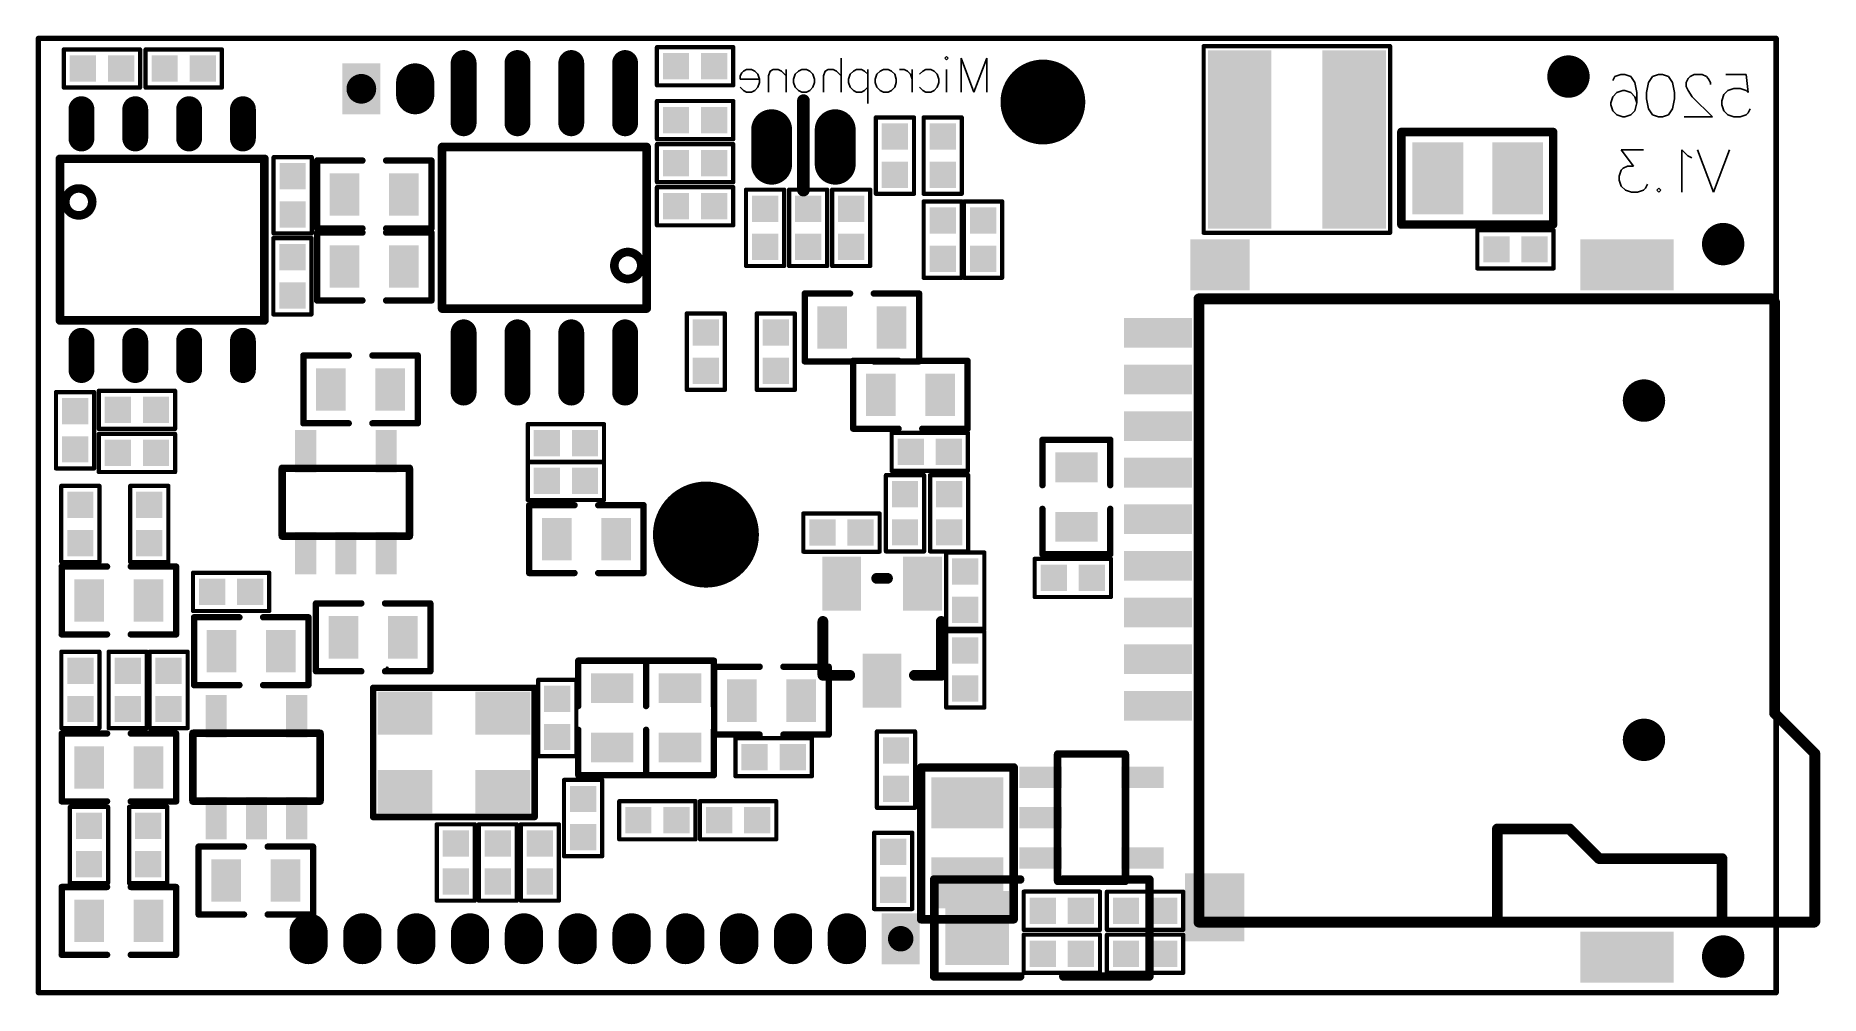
# Model space of a CAD drawing. Extents: x 81.2 to 123.3, y 54.5 to 77.2.
import ezdxf

# ---------------------------------------------------------------- set-up
doc = ezdxf.new("R2010")
doc.units = 0
doc.layers.get('0').update_dxf_attribs({"linetype": 'CONTINUOUS'})
for name, color, linetype in [('BOTTOMLAYER', 5, 'CONTINUOUS'), ('BOTTOMOVERLAY', 54, 'CONTINUOUS'), ('KEEPOUTLAYER', 6, 'CONTINUOUS'), ('PADHOLELAYER', 156, 'CONTINUOUS')]:
    doc.layers.add(name, color=color, linetype=linetype)

# ---------------------------------------------------------------- blocks, each defined once
blk = doc.blocks.new('XTAL_3_2X2_5_B_1')
at = {"layer": 'BOTTOMLAYER'}
for points in [[(-1.803, 1.435), (-1.803, 0.419), (-0.508, 1.435), (-0.508, 0.419)], [(0.508, 1.435), (0.508, 0.419), (1.803, 1.435), (1.803, 0.419)], [(-1.803, -0.419), (-1.803, -1.435), (-0.508, -0.419), (-0.508, -1.435)], [(0.508, -0.419), (0.508, -1.435), (1.803, -0.419), (1.803, -1.435)]]:
    blk.add_solid(points, dxfattribs=at)
at = {"layer": 'BOTTOMOVERLAY'}
for p, q in [((1.548, -1.99), (1.572, -1.967)), ((1.572, -2.014), (1.548, -1.99)), ((1.572, -1.967), (1.596, -1.99)), ((1.596, -1.99), (1.572, -2.014))]:
    blk.add_line(p, q, dxfattribs=at)
at = {"layer": 'BOTTOMOVERLAY', "const_width": 0.152}
for points in [[(-1.905, 1.524), (-1.905, -1.524)], [(1.905, 1.524), (-1.905, 1.524)], [(1.905, 1.524), (1.905, -1.524)], [(1.905, -1.524), (-1.905, -1.524)]]:
    blk.add_lwpolyline(points, dxfattribs=at)
at = {"layer": 'BOTTOMOVERLAY', "const_width": 0.0762}
for points in [[(-1.943, 1.524, 1), (-1.867, 1.524, 1)], [(-1.943, 1.524, 1), (-1.867, 1.524, 1)], [(1.867, 1.524, 1), (1.943, 1.524, 1)], [(1.867, 1.524, 1), (1.943, 1.524, 1)], [(-1.943, -1.524, 1), (-1.867, -1.524, 1)], [(-1.943, -1.524, 1), (-1.867, -1.524, 1)], [(1.867, -1.524, 1), (1.943, -1.524, 1)], [(1.867, -1.524, 1), (1.943, -1.524, 1)]]:
    blk.add_lwpolyline(points, format="xyb", close=True, dxfattribs=at)
blk = doc.blocks.new('___23_5_B_4')
at = {"layer": 'BOTTOMLAYER'}
for points in [[(-2.15, 1.9), (-1.65, 1.9), (-2.15, 2.9), (-1.65, 2.9)], [(-0.25, 1.9), (0.25, 1.9), (-0.25, 2.9), (0.25, 2.9)], [(-2.15, -0.5), (-1.65, -0.5), (-2.15, 0.5), (-1.65, 0.5)], [(-1.2, -0.5), (-0.7, -0.5), (-1.2, 0.5), (-0.7, 0.5)], [(-0.25, -0.5), (0.25, -0.5), (-0.25, 0.5), (0.25, 0.5)]]:
    blk.add_solid(points, dxfattribs=at)
at = {"layer": 'BOTTOMOVERLAY', "const_width": 0.178}
for points in [[(-2.45, 2), (0.55, 2)], [(-2.45, 0.4), (-2.45, 2)], [(0.55, 2), (0.55, 0.4)], [(-2.45, 0.4), (0.55, 0.4)]]:
    blk.add_lwpolyline(points, dxfattribs=at)
at = {"layer": 'BOTTOMOVERLAY', "const_width": 0.0889}
for points in [[(-2.494, 2, 1), (-2.406, 2, 1)], [(-2.494, 2, 1), (-2.406, 2, 1)], [(0.506, 2, 1), (0.594, 2, 1)], [(0.506, 2, 1), (0.594, 2, 1)], [(-2.494, 0.4, 1), (-2.406, 0.4, 1)], [(-2.494, 0.4, 1), (-2.406, 0.4, 1)], [(0.506, 0.4, 1), (0.594, 0.4, 1)], [(0.506, 0.4, 1), (0.594, 0.4, 1)]]:
    blk.add_lwpolyline(points, format="xyb", close=True, dxfattribs=at)
blk = doc.blocks.new('SOT23_5_B_5')
at = {"layer": 'BOTTOMLAYER'}
for points in [[(-2.15, 1.9), (-1.65, 1.9), (-2.15, 2.9), (-1.65, 2.9)], [(-0.25, 1.9), (0.25, 1.9), (-0.25, 2.9), (0.25, 2.9)], [(-2.15, -0.5), (-1.65, -0.5), (-2.15, 0.5), (-1.65, 0.5)], [(-1.2, -0.5), (-0.7, -0.5), (-1.2, 0.5), (-0.7, 0.5)], [(-0.25, -0.5), (0.25, -0.5), (-0.25, 0.5), (0.25, 0.5)]]:
    blk.add_solid(points, dxfattribs=at)
at = {"layer": 'BOTTOMOVERLAY', "const_width": 0.178}
for points in [[(0.55, 2), (-2.45, 2)], [(-2.45, 0.4), (-2.45, 2)], [(0.55, 0.4), (0.55, 2)], [(0.55, 0.4), (-2.45, 0.4)]]:
    blk.add_lwpolyline(points, dxfattribs=at)
at = {"layer": 'BOTTOMOVERLAY', "const_width": 0.0889}
for points in [[(-2.494, 2, 1), (-2.406, 2, 1)], [(-2.494, 2, 1), (-2.406, 2, 1)], [(0.506, 2, 1), (0.594, 2, 1)], [(0.506, 2, 1), (0.594, 2, 1)], [(-2.494, 0.4, 1), (-2.406, 0.4, 1)], [(-2.494, 0.4, 1), (-2.406, 0.4, 1)], [(0.506, 0.4, 1), (0.594, 0.4, 1)], [(0.506, 0.4, 1), (0.594, 0.4, 1)]]:
    blk.add_lwpolyline(points, format="xyb", close=True, dxfattribs=at)
blk = doc.blocks.new('___23_5_B_6')
at = {"layer": 'BOTTOMLAYER'}
for points in [[(-2.15, 1.9), (-1.65, 1.9), (-2.15, 2.9), (-1.65, 2.9)], [(-0.25, 1.9), (0.25, 1.9), (-0.25, 2.9), (0.25, 2.9)], [(-2.15, -0.5), (-1.65, -0.5), (-2.15, 0.5), (-1.65, 0.5)], [(-1.2, -0.5), (-0.7, -0.5), (-1.2, 0.5), (-0.7, 0.5)], [(-0.25, -0.5), (0.25, -0.5), (-0.25, 0.5), (0.25, 0.5)]]:
    blk.add_solid(points, dxfattribs=at)
at = {"layer": 'BOTTOMOVERLAY', "const_width": 0.178}
for points in [[(-2.45, 2), (0.55, 2)], [(-2.45, 0.4), (-2.45, 2)], [(0.55, 2), (0.55, 0.4)], [(-2.45, 0.4), (0.55, 0.4)]]:
    blk.add_lwpolyline(points, dxfattribs=at)
at = {"layer": 'BOTTOMOVERLAY', "const_width": 0.0889}
for points in [[(-2.494, 2, 1), (-2.406, 2, 1)], [(-2.494, 2, 1), (-2.406, 2, 1)], [(0.506, 2, 1), (0.594, 2, 1)], [(0.506, 2, 1), (0.594, 2, 1)], [(-2.494, 0.4, 1), (-2.406, 0.4, 1)], [(-2.494, 0.4, 1), (-2.406, 0.4, 1)], [(0.506, 0.4, 1), (0.594, 0.4, 1)], [(0.506, 0.4, 1), (0.594, 0.4, 1)]]:
    blk.add_lwpolyline(points, format="xyb", close=True, dxfattribs=at)
blk = doc.blocks.new('SOIC_8_2_B_7')
at = {"layer": 'BOTTOMLAYER', "const_width": 0.61}
for points in [[(-1.905, 2.385), (-1.905, 3.076)], [(-0.635, 2.385), (-0.635, 3.076)], [(0.635, 2.385), (0.635, 3.076)], [(1.905, 2.385), (1.905, 3.076)], [(-1.905, -3.076), (-1.905, -2.385)], [(-0.635, -3.076), (-0.635, -2.385)], [(0.635, -3.076), (0.635, -2.385)], [(1.905, -3.076), (1.905, -2.385)]]:
    blk.add_lwpolyline(points, dxfattribs=at)
at = {"layer": 'BOTTOMLAYER', "const_width": 0.305}
for points in [[(-2.057, 3.076, 1), (-1.753, 3.076, 1)], [(-0.787, 3.076, 1), (-0.483, 3.076, 1)], [(0.483, 3.076, 1), (0.787, 3.076, 1)], [(1.753, 3.076, 1), (2.057, 3.076, 1)], [(-2.057, 2.385, 1), (-1.753, 2.385, 1)], [(-0.787, 2.385, 1), (-0.483, 2.385, 1)], [(0.483, 2.385, 1), (0.787, 2.385, 1)], [(1.753, 2.385, 1), (2.057, 2.385, 1)], [(-2.057, -2.385, 1), (-1.753, -2.385, 1)], [(-0.787, -2.385, 1), (-0.483, -2.385, 1)], [(0.483, -2.385, 1), (0.787, -2.385, 1)], [(1.753, -2.385, 1), (2.057, -2.385, 1)], [(-2.057, -3.076, 1), (-1.753, -3.076, 1)], [(-0.787, -3.076, 1), (-0.483, -3.076, 1)], [(0.483, -3.076, 1), (0.787, -3.076, 1)], [(1.753, -3.076, 1), (2.057, -3.076, 1)]]:
    blk.add_lwpolyline(points, format="xyb", close=True, dxfattribs=at)
at = {"layer": 'BOTTOMOVERLAY', "const_width": 0.203}
for points in [[(-2.413, -1.905), (-2.413, 1.905)], [(-2.413, 1.905), (2.413, 1.905)], [(2.413, -1.905), (2.413, 1.905)], [(-2.413, -1.905), (2.413, -1.905)]]:
    blk.add_lwpolyline(points, dxfattribs=at)
at = {"layer": 'BOTTOMOVERLAY'}
for points, const_width in [([(-2.464, 1.905, 1), (-2.362, 1.905, 1)], 0.102), ([(-2.464, 1.905, 1), (-2.362, 1.905, 1)], 0.102), ([(2.362, 1.905, 1), (2.464, 1.905, 1)], 0.102), ([(2.362, 1.905, 1), (2.464, 1.905, 1)], 0.102), ([(-1.651, 0.889, 1), (-2.286, 0.889, 1)], 0.203), ([(-2.337, 0.889, 1), (-2.235, 0.889, 1)], 0.102), ([(-1.702, 0.889, 1), (-1.6, 0.889, 1)], 0.102), ([(-2.464, -1.905, 1), (-2.362, -1.905, 1)], 0.102), ([(-2.464, -1.905, 1), (-2.362, -1.905, 1)], 0.102), ([(2.362, -1.905, 1), (2.464, -1.905, 1)], 0.102), ([(2.362, -1.905, 1), (2.464, -1.905, 1)], 0.102)]:
    blk.add_lwpolyline(points, format="xyb", close=True, dxfattribs=dict(at, const_width=const_width))
blk = doc.blocks.new('SO8NB___2_B_8')
at = {"layer": 'BOTTOMLAYER', "const_width": 0.61}
for points in [[(-1.905, 2.464), (-1.905, 3.886)], [(-0.635, 2.464), (-0.635, 3.886)], [(0.635, 2.464), (0.635, 3.886)], [(1.905, 2.464), (1.905, 3.886)], [(-1.905, -3.886), (-1.905, -2.464)], [(-0.635, -3.886), (-0.635, -2.464)], [(0.635, -3.886), (0.635, -2.464)], [(1.905, -3.886), (1.905, -2.464)]]:
    blk.add_lwpolyline(points, dxfattribs=at)
at = {"layer": 'BOTTOMLAYER', "const_width": 0.305}
for points in [[(-2.057, 3.886, 1), (-1.753, 3.886, 1)], [(-0.787, 3.886, 1), (-0.483, 3.886, 1)], [(0.483, 3.886, 1), (0.787, 3.886, 1)], [(1.753, 3.886, 1), (2.057, 3.886, 1)], [(-2.057, 2.464, 1), (-1.753, 2.464, 1)], [(-0.787, 2.464, 1), (-0.483, 2.464, 1)], [(0.483, 2.464, 1), (0.787, 2.464, 1)], [(1.753, 2.464, 1), (2.057, 2.464, 1)], [(-2.057, -2.464, 1), (-1.753, -2.464, 1)], [(-0.787, -2.464, 1), (-0.483, -2.464, 1)], [(0.483, -2.464, 1), (0.787, -2.464, 1)], [(1.753, -2.464, 1), (2.057, -2.464, 1)], [(-2.057, -3.886, 1), (-1.753, -3.886, 1)], [(-0.787, -3.886, 1), (-0.483, -3.886, 1)], [(0.483, -3.886, 1), (0.787, -3.886, 1)], [(1.753, -3.886, 1), (2.057, -3.886, 1)]]:
    blk.add_lwpolyline(points, format="xyb", close=True, dxfattribs=at)
at = {"layer": 'BOTTOMOVERLAY', "const_width": 0.203}
for points in [[(-2.413, 1.905), (-2.413, -1.905)], [(2.413, 1.905), (-2.413, 1.905)], [(2.413, 1.905), (2.413, -1.905)], [(2.413, -1.905), (-2.413, -1.905)]]:
    blk.add_lwpolyline(points, dxfattribs=at)
at = {"layer": 'BOTTOMOVERLAY'}
for points, const_width in [([(-2.464, 1.905, 1), (-2.362, 1.905, 1)], 0.102), ([(-2.464, 1.905, 1), (-2.362, 1.905, 1)], 0.102), ([(2.362, 1.905, 1), (2.464, 1.905, 1)], 0.102), ([(2.362, 1.905, 1), (2.464, 1.905, 1)], 0.102), ([(-1.651, 0.889, 1), (-2.286, 0.889, 1)], 0.203), ([(-2.337, 0.889, 1), (-2.235, 0.889, 1)], 0.102), ([(-1.702, 0.889, 1), (-1.6, 0.889, 1)], 0.102), ([(-2.464, -1.905, 1), (-2.362, -1.905, 1)], 0.102), ([(-2.464, -1.905, 1), (-2.362, -1.905, 1)], 0.102), ([(2.362, -1.905, 1), (2.464, -1.905, 1)], 0.102), ([(2.362, -1.905, 1), (2.464, -1.905, 1)], 0.102)]:
    blk.add_lwpolyline(points, format="xyb", close=True, dxfattribs=dict(at, const_width=const_width))
blk = doc.blocks.new('0402_B_22')
at = {"layer": 'BOTTOMLAYER'}
for points in [[(-0.76, -0.31), (-0.14, -0.31), (-0.76, 0.31), (-0.14, 0.31)], [(0.14, -0.31), (0.76, -0.31), (0.14, 0.31), (0.76, 0.31)]]:
    blk.add_solid(points, dxfattribs=at)
at = {"layer": 'BOTTOMOVERLAY', "const_width": 0.1}
for points in [[(-0.9, -0.45), (-0.9, 0.45)], [(-0.9, 0.45), (0.9, 0.45)], [(0.9, 0.45), (0.9, -0.45)], [(-0.9, -0.45), (0.9, -0.45)]]:
    blk.add_lwpolyline(points, dxfattribs=at)
at = {"layer": 'BOTTOMOVERLAY', "const_width": 0.05}
for points in [[(-0.925, 0.45, 1), (-0.875, 0.45, 1)], [(-0.925, 0.45, 1), (-0.875, 0.45, 1)], [(0.875, 0.45, 1), (0.925, 0.45, 1)], [(0.875, 0.45, 1), (0.925, 0.45, 1)], [(-0.925, -0.45, 1), (-0.875, -0.45, 1)], [(-0.925, -0.45, 1), (-0.875, -0.45, 1)], [(0.875, -0.45, 1), (0.925, -0.45, 1)], [(0.875, -0.45, 1), (0.925, -0.45, 1)]]:
    blk.add_lwpolyline(points, format="xyb", close=True, dxfattribs=at)
blk = doc.blocks.new('0402_B_25')
at = {"layer": 'BOTTOMLAYER'}
for points in [[(-0.76, -0.31), (-0.14, -0.31), (-0.76, 0.31), (-0.14, 0.31)], [(0.14, -0.31), (0.76, -0.31), (0.14, 0.31), (0.76, 0.31)]]:
    blk.add_solid(points, dxfattribs=at)
at = {"layer": 'BOTTOMOVERLAY', "const_width": 0.1}
for points in [[(-0.9, 0.45), (-0.9, -0.45)], [(-0.9, 0.45), (0.9, 0.45)], [(0.9, 0.45), (0.9, -0.45)], [(-0.9, -0.45), (0.9, -0.45)]]:
    blk.add_lwpolyline(points, dxfattribs=at)
at = {"layer": 'BOTTOMOVERLAY', "const_width": 0.05}
for points in [[(-0.925, 0.45, 1), (-0.875, 0.45, 1)], [(-0.925, 0.45, 1), (-0.875, 0.45, 1)], [(0.875, 0.45, 1), (0.925, 0.45, 1)], [(0.875, 0.45, 1), (0.925, 0.45, 1)], [(-0.925, -0.45, 1), (-0.875, -0.45, 1)], [(-0.925, -0.45, 1), (-0.875, -0.45, 1)], [(0.875, -0.45, 1), (0.925, -0.45, 1)], [(0.875, -0.45, 1), (0.925, -0.45, 1)]]:
    blk.add_lwpolyline(points, format="xyb", close=True, dxfattribs=at)
blk = doc.blocks.new('0402_B_27')
at = {"layer": 'BOTTOMLAYER'}
for points in [[(-0.76, -0.31), (-0.14, -0.31), (-0.76, 0.31), (-0.14, 0.31)], [(0.14, -0.31), (0.76, -0.31), (0.14, 0.31), (0.76, 0.31)]]:
    blk.add_solid(points, dxfattribs=at)
at = {"layer": 'BOTTOMOVERLAY', "const_width": 0.1}
for points in [[(-0.9, 0.45), (-0.9, -0.45)], [(-0.9, 0.45), (0.9, 0.45)], [(0.9, 0.45), (0.9, -0.45)], [(-0.9, -0.45), (0.9, -0.45)]]:
    blk.add_lwpolyline(points, dxfattribs=at)
at = {"layer": 'BOTTOMOVERLAY', "const_width": 0.05}
for points in [[(-0.925, 0.45, 1), (-0.875, 0.45, 1)], [(-0.925, 0.45, 1), (-0.875, 0.45, 1)], [(0.875, 0.45, 1), (0.925, 0.45, 1)], [(0.875, 0.45, 1), (0.925, 0.45, 1)], [(-0.925, -0.45, 1), (-0.875, -0.45, 1)], [(-0.925, -0.45, 1), (-0.875, -0.45, 1)], [(0.875, -0.45, 1), (0.925, -0.45, 1)], [(0.875, -0.45, 1), (0.925, -0.45, 1)]]:
    blk.add_lwpolyline(points, format="xyb", close=True, dxfattribs=at)
blk = doc.blocks.new('0402_B_28')
at = {"layer": 'BOTTOMLAYER'}
for points in [[(-0.76, -0.31), (-0.14, -0.31), (-0.76, 0.31), (-0.14, 0.31)], [(0.14, -0.31), (0.76, -0.31), (0.14, 0.31), (0.76, 0.31)]]:
    blk.add_solid(points, dxfattribs=at)
at = {"layer": 'BOTTOMOVERLAY', "const_width": 0.1}
for points in [[(-0.9, -0.45), (-0.9, 0.45)], [(0.9, 0.45), (-0.9, 0.45)], [(0.9, -0.45), (0.9, 0.45)], [(0.9, -0.45), (-0.9, -0.45)]]:
    blk.add_lwpolyline(points, dxfattribs=at)
at = {"layer": 'BOTTOMOVERLAY', "const_width": 0.05}
for points in [[(-0.925, 0.45, 1), (-0.875, 0.45, 1)], [(-0.925, 0.45, 1), (-0.875, 0.45, 1)], [(0.875, 0.45, 1), (0.925, 0.45, 1)], [(0.875, 0.45, 1), (0.925, 0.45, 1)], [(-0.925, -0.45, 1), (-0.875, -0.45, 1)], [(-0.925, -0.45, 1), (-0.875, -0.45, 1)], [(0.875, -0.45, 1), (0.925, -0.45, 1)], [(0.875, -0.45, 1), (0.925, -0.45, 1)]]:
    blk.add_lwpolyline(points, format="xyb", close=True, dxfattribs=at)
blk = doc.blocks.new('0402_B_29')
at = {"layer": 'BOTTOMLAYER'}
for points in [[(-0.76, -0.31), (-0.14, -0.31), (-0.76, 0.31), (-0.14, 0.31)], [(0.14, -0.31), (0.76, -0.31), (0.14, 0.31), (0.76, 0.31)]]:
    blk.add_solid(points, dxfattribs=at)
at = {"layer": 'BOTTOMOVERLAY', "const_width": 0.1}
for points in [[(-0.9, -0.45), (-0.9, 0.45)], [(-0.9, 0.45), (0.9, 0.45)], [(0.9, -0.45), (0.9, 0.45)], [(-0.9, -0.45), (0.9, -0.45)]]:
    blk.add_lwpolyline(points, dxfattribs=at)
at = {"layer": 'BOTTOMOVERLAY', "const_width": 0.05}
for points in [[(-0.925, 0.45, 1), (-0.875, 0.45, 1)], [(-0.925, 0.45, 1), (-0.875, 0.45, 1)], [(0.875, 0.45, 1), (0.925, 0.45, 1)], [(0.875, 0.45, 1), (0.925, 0.45, 1)], [(-0.925, -0.45, 1), (-0.875, -0.45, 1)], [(-0.925, -0.45, 1), (-0.875, -0.45, 1)], [(0.875, -0.45, 1), (0.925, -0.45, 1)], [(0.875, -0.45, 1), (0.925, -0.45, 1)]]:
    blk.add_lwpolyline(points, format="xyb", close=True, dxfattribs=at)
blk = doc.blocks.new('0402_B_30')
at = {"layer": 'BOTTOMLAYER'}
for points in [[(-0.76, -0.31), (-0.14, -0.31), (-0.76, 0.31), (-0.14, 0.31)], [(0.14, -0.31), (0.76, -0.31), (0.14, 0.31), (0.76, 0.31)]]:
    blk.add_solid(points, dxfattribs=at)
at = {"layer": 'BOTTOMOVERLAY', "const_width": 0.1}
for points in [[(-0.9, -0.45), (-0.9, 0.45)], [(0.9, 0.45), (-0.9, 0.45)], [(0.9, -0.45), (0.9, 0.45)], [(0.9, -0.45), (-0.9, -0.45)]]:
    blk.add_lwpolyline(points, dxfattribs=at)
at = {"layer": 'BOTTOMOVERLAY', "const_width": 0.05}
for points in [[(-0.925, 0.45, 1), (-0.875, 0.45, 1)], [(-0.925, 0.45, 1), (-0.875, 0.45, 1)], [(0.875, 0.45, 1), (0.925, 0.45, 1)], [(0.875, 0.45, 1), (0.925, 0.45, 1)], [(-0.925, -0.45, 1), (-0.875, -0.45, 1)], [(-0.925, -0.45, 1), (-0.875, -0.45, 1)], [(0.875, -0.45, 1), (0.925, -0.45, 1)], [(0.875, -0.45, 1), (0.925, -0.45, 1)]]:
    blk.add_lwpolyline(points, format="xyb", close=True, dxfattribs=at)
blk = doc.blocks.new('0402_B_31')
at = {"layer": 'BOTTOMLAYER'}
for points in [[(-0.76, -0.31), (-0.14, -0.31), (-0.76, 0.31), (-0.14, 0.31)], [(0.14, -0.31), (0.76, -0.31), (0.14, 0.31), (0.76, 0.31)]]:
    blk.add_solid(points, dxfattribs=at)
at = {"layer": 'BOTTOMOVERLAY', "const_width": 0.1}
for points in [[(-0.9, -0.45), (-0.9, 0.45)], [(-0.9, 0.45), (0.9, 0.45)], [(0.9, -0.45), (0.9, 0.45)], [(-0.9, -0.45), (0.9, -0.45)]]:
    blk.add_lwpolyline(points, dxfattribs=at)
at = {"layer": 'BOTTOMOVERLAY', "const_width": 0.05}
for points in [[(-0.925, 0.45, 1), (-0.875, 0.45, 1)], [(-0.925, 0.45, 1), (-0.875, 0.45, 1)], [(0.875, 0.45, 1), (0.925, 0.45, 1)], [(0.875, 0.45, 1), (0.925, 0.45, 1)], [(-0.925, -0.45, 1), (-0.875, -0.45, 1)], [(-0.925, -0.45, 1), (-0.875, -0.45, 1)], [(0.875, -0.45, 1), (0.925, -0.45, 1)], [(0.875, -0.45, 1), (0.925, -0.45, 1)]]:
    blk.add_lwpolyline(points, format="xyb", close=True, dxfattribs=at)
blk = doc.blocks.new('0402_B_32')
at = {"layer": 'BOTTOMLAYER'}
for points in [[(-0.76, -0.31), (-0.14, -0.31), (-0.76, 0.31), (-0.14, 0.31)], [(0.14, -0.31), (0.76, -0.31), (0.14, 0.31), (0.76, 0.31)]]:
    blk.add_solid(points, dxfattribs=at)
at = {"layer": 'BOTTOMOVERLAY', "const_width": 0.1}
for points in [[(-0.9, 0.45), (-0.9, -0.45)], [(-0.9, 0.45), (0.9, 0.45)], [(0.9, 0.45), (0.9, -0.45)], [(-0.9, -0.45), (0.9, -0.45)]]:
    blk.add_lwpolyline(points, dxfattribs=at)
at = {"layer": 'BOTTOMOVERLAY', "const_width": 0.05}
for points in [[(-0.925, 0.45, 1), (-0.875, 0.45, 1)], [(-0.925, 0.45, 1), (-0.875, 0.45, 1)], [(0.875, 0.45, 1), (0.925, 0.45, 1)], [(0.875, 0.45, 1), (0.925, 0.45, 1)], [(-0.925, -0.45, 1), (-0.875, -0.45, 1)], [(-0.925, -0.45, 1), (-0.875, -0.45, 1)], [(0.875, -0.45, 1), (0.925, -0.45, 1)], [(0.875, -0.45, 1), (0.925, -0.45, 1)]]:
    blk.add_lwpolyline(points, format="xyb", close=True, dxfattribs=at)
blk = doc.blocks.new('0402_B_33')
at = {"layer": 'BOTTOMLAYER'}
for points in [[(-0.76, -0.31), (-0.14, -0.31), (-0.76, 0.31), (-0.14, 0.31)], [(0.14, -0.31), (0.76, -0.31), (0.14, 0.31), (0.76, 0.31)]]:
    blk.add_solid(points, dxfattribs=at)
at = {"layer": 'BOTTOMOVERLAY', "const_width": 0.1}
for points in [[(-0.9, 0.45), (-0.9, -0.45)], [(0.9, 0.45), (-0.9, 0.45)], [(0.9, 0.45), (0.9, -0.45)], [(0.9, -0.45), (-0.9, -0.45)]]:
    blk.add_lwpolyline(points, dxfattribs=at)
at = {"layer": 'BOTTOMOVERLAY', "const_width": 0.05}
for points in [[(-0.925, 0.45, 1), (-0.875, 0.45, 1)], [(-0.925, 0.45, 1), (-0.875, 0.45, 1)], [(0.875, 0.45, 1), (0.925, 0.45, 1)], [(0.875, 0.45, 1), (0.925, 0.45, 1)], [(-0.925, -0.45, 1), (-0.875, -0.45, 1)], [(-0.925, -0.45, 1), (-0.875, -0.45, 1)], [(0.875, -0.45, 1), (0.925, -0.45, 1)], [(0.875, -0.45, 1), (0.925, -0.45, 1)]]:
    blk.add_lwpolyline(points, format="xyb", close=True, dxfattribs=at)
blk = doc.blocks.new('0402_B_34')
at = {"layer": 'BOTTOMLAYER'}
for points in [[(-0.76, -0.31), (-0.14, -0.31), (-0.76, 0.31), (-0.14, 0.31)], [(0.14, -0.31), (0.76, -0.31), (0.14, 0.31), (0.76, 0.31)]]:
    blk.add_solid(points, dxfattribs=at)
at = {"layer": 'BOTTOMOVERLAY', "const_width": 0.1}
for points in [[(-0.9, 0.45), (-0.9, -0.45)], [(0.9, 0.45), (-0.9, 0.45)], [(0.9, 0.45), (0.9, -0.45)], [(0.9, -0.45), (-0.9, -0.45)]]:
    blk.add_lwpolyline(points, dxfattribs=at)
at = {"layer": 'BOTTOMOVERLAY', "const_width": 0.05}
for points in [[(-0.925, 0.45, 1), (-0.875, 0.45, 1)], [(-0.925, 0.45, 1), (-0.875, 0.45, 1)], [(0.875, 0.45, 1), (0.925, 0.45, 1)], [(0.875, 0.45, 1), (0.925, 0.45, 1)], [(-0.925, -0.45, 1), (-0.875, -0.45, 1)], [(-0.925, -0.45, 1), (-0.875, -0.45, 1)], [(0.875, -0.45, 1), (0.925, -0.45, 1)], [(0.875, -0.45, 1), (0.925, -0.45, 1)]]:
    blk.add_lwpolyline(points, format="xyb", close=True, dxfattribs=at)
blk = doc.blocks.new('0402_B_41')
at = {"layer": 'BOTTOMLAYER'}
for points in [[(-0.76, -0.31), (-0.14, -0.31), (-0.76, 0.31), (-0.14, 0.31)], [(0.14, -0.31), (0.76, -0.31), (0.14, 0.31), (0.76, 0.31)]]:
    blk.add_solid(points, dxfattribs=at)
at = {"layer": 'BOTTOMOVERLAY', "const_width": 0.1}
for points in [[(-0.9, -0.45), (-0.9, 0.45)], [(-0.9, 0.45), (0.9, 0.45)], [(0.9, -0.45), (0.9, 0.45)], [(-0.9, -0.45), (0.9, -0.45)]]:
    blk.add_lwpolyline(points, dxfattribs=at)
at = {"layer": 'BOTTOMOVERLAY', "const_width": 0.05}
for points in [[(-0.925, 0.45, 1), (-0.875, 0.45, 1)], [(-0.925, 0.45, 1), (-0.875, 0.45, 1)], [(0.875, 0.45, 1), (0.925, 0.45, 1)], [(0.875, 0.45, 1), (0.925, 0.45, 1)], [(-0.925, -0.45, 1), (-0.875, -0.45, 1)], [(-0.925, -0.45, 1), (-0.875, -0.45, 1)], [(0.875, -0.45, 1), (0.925, -0.45, 1)], [(0.875, -0.45, 1), (0.925, -0.45, 1)]]:
    blk.add_lwpolyline(points, format="xyb", close=True, dxfattribs=at)
blk = doc.blocks.new('0402_B_42')
at = {"layer": 'BOTTOMLAYER'}
for points in [[(-0.76, -0.31), (-0.14, -0.31), (-0.76, 0.31), (-0.14, 0.31)], [(0.14, -0.31), (0.76, -0.31), (0.14, 0.31), (0.76, 0.31)]]:
    blk.add_solid(points, dxfattribs=at)
at = {"layer": 'BOTTOMOVERLAY', "const_width": 0.1}
for points in [[(-0.9, -0.45), (-0.9, 0.45)], [(0.9, 0.45), (-0.9, 0.45)], [(0.9, -0.45), (0.9, 0.45)], [(0.9, -0.45), (-0.9, -0.45)]]:
    blk.add_lwpolyline(points, dxfattribs=at)
at = {"layer": 'BOTTOMOVERLAY', "const_width": 0.05}
for points in [[(-0.925, 0.45, 1), (-0.875, 0.45, 1)], [(-0.925, 0.45, 1), (-0.875, 0.45, 1)], [(0.875, 0.45, 1), (0.925, 0.45, 1)], [(0.875, 0.45, 1), (0.925, 0.45, 1)], [(-0.925, -0.45, 1), (-0.875, -0.45, 1)], [(-0.925, -0.45, 1), (-0.875, -0.45, 1)], [(0.875, -0.45, 1), (0.925, -0.45, 1)], [(0.875, -0.45, 1), (0.925, -0.45, 1)]]:
    blk.add_lwpolyline(points, format="xyb", close=True, dxfattribs=at)
blk = doc.blocks.new('0402_B_44')
at = {"layer": 'BOTTOMLAYER'}
for points in [[(-0.76, -0.31), (-0.14, -0.31), (-0.76, 0.31), (-0.14, 0.31)], [(0.14, -0.31), (0.76, -0.31), (0.14, 0.31), (0.76, 0.31)]]:
    blk.add_solid(points, dxfattribs=at)
at = {"layer": 'BOTTOMOVERLAY', "const_width": 0.1}
for points in [[(-0.9, -0.45), (-0.9, 0.45)], [(-0.9, 0.45), (0.9, 0.45)], [(0.9, -0.45), (0.9, 0.45)], [(-0.9, -0.45), (0.9, -0.45)]]:
    blk.add_lwpolyline(points, dxfattribs=at)
at = {"layer": 'BOTTOMOVERLAY', "const_width": 0.05}
for points in [[(-0.925, 0.45, 1), (-0.875, 0.45, 1)], [(-0.925, 0.45, 1), (-0.875, 0.45, 1)], [(0.875, 0.45, 1), (0.925, 0.45, 1)], [(0.875, 0.45, 1), (0.925, 0.45, 1)], [(-0.925, -0.45, 1), (-0.875, -0.45, 1)], [(-0.925, -0.45, 1), (-0.875, -0.45, 1)], [(0.875, -0.45, 1), (0.925, -0.45, 1)], [(0.875, -0.45, 1), (0.925, -0.45, 1)]]:
    blk.add_lwpolyline(points, format="xyb", close=True, dxfattribs=at)
blk = doc.blocks.new('0402_B_46')
at = {"layer": 'BOTTOMLAYER'}
for points in [[(-0.76, -0.31), (-0.14, -0.31), (-0.76, 0.31), (-0.14, 0.31)], [(0.14, -0.31), (0.76, -0.31), (0.14, 0.31), (0.76, 0.31)]]:
    blk.add_solid(points, dxfattribs=at)
at = {"layer": 'BOTTOMOVERLAY', "const_width": 0.1}
for points in [[(-0.9, -0.45), (-0.9, 0.45)], [(0.9, 0.45), (-0.9, 0.45)], [(0.9, -0.45), (0.9, 0.45)], [(0.9, -0.45), (-0.9, -0.45)]]:
    blk.add_lwpolyline(points, dxfattribs=at)
at = {"layer": 'BOTTOMOVERLAY', "const_width": 0.05}
for points in [[(-0.925, 0.45, 1), (-0.875, 0.45, 1)], [(-0.925, 0.45, 1), (-0.875, 0.45, 1)], [(0.875, 0.45, 1), (0.925, 0.45, 1)], [(0.875, 0.45, 1), (0.925, 0.45, 1)], [(-0.925, -0.45, 1), (-0.875, -0.45, 1)], [(-0.925, -0.45, 1), (-0.875, -0.45, 1)], [(0.875, -0.45, 1), (0.925, -0.45, 1)], [(0.875, -0.45, 1), (0.925, -0.45, 1)]]:
    blk.add_lwpolyline(points, format="xyb", close=True, dxfattribs=at)
blk = doc.blocks.new('0402_B_49')
at = {"layer": 'BOTTOMLAYER'}
for points in [[(-0.76, -0.31), (-0.14, -0.31), (-0.76, 0.31), (-0.14, 0.31)], [(0.14, -0.31), (0.76, -0.31), (0.14, 0.31), (0.76, 0.31)]]:
    blk.add_solid(points, dxfattribs=at)
at = {"layer": 'BOTTOMOVERLAY', "const_width": 0.1}
for points in [[(-0.9, -0.45), (-0.9, 0.45)], [(-0.9, 0.45), (0.9, 0.45)], [(0.9, -0.45), (0.9, 0.45)], [(-0.9, -0.45), (0.9, -0.45)]]:
    blk.add_lwpolyline(points, dxfattribs=at)
at = {"layer": 'BOTTOMOVERLAY', "const_width": 0.05}
for points in [[(-0.925, 0.45, 1), (-0.875, 0.45, 1)], [(-0.925, 0.45, 1), (-0.875, 0.45, 1)], [(0.875, 0.45, 1), (0.925, 0.45, 1)], [(0.875, 0.45, 1), (0.925, 0.45, 1)], [(-0.925, -0.45, 1), (-0.875, -0.45, 1)], [(-0.925, -0.45, 1), (-0.875, -0.45, 1)], [(0.875, -0.45, 1), (0.925, -0.45, 1)], [(0.875, -0.45, 1), (0.925, -0.45, 1)]]:
    blk.add_lwpolyline(points, format="xyb", close=True, dxfattribs=at)
blk = doc.blocks.new('0402_B_50')
at = {"layer": 'BOTTOMLAYER'}
for points in [[(-0.76, -0.31), (-0.14, -0.31), (-0.76, 0.31), (-0.14, 0.31)], [(0.14, -0.31), (0.76, -0.31), (0.14, 0.31), (0.76, 0.31)]]:
    blk.add_solid(points, dxfattribs=at)
at = {"layer": 'BOTTOMOVERLAY', "const_width": 0.1}
for points in [[(-0.9, -0.45), (-0.9, 0.45)], [(0.9, 0.45), (-0.9, 0.45)], [(0.9, -0.45), (0.9, 0.45)], [(0.9, -0.45), (-0.9, -0.45)]]:
    blk.add_lwpolyline(points, dxfattribs=at)
at = {"layer": 'BOTTOMOVERLAY', "const_width": 0.05}
for points in [[(-0.925, 0.45, 1), (-0.875, 0.45, 1)], [(-0.925, 0.45, 1), (-0.875, 0.45, 1)], [(0.875, 0.45, 1), (0.925, 0.45, 1)], [(0.875, 0.45, 1), (0.925, 0.45, 1)], [(-0.925, -0.45, 1), (-0.875, -0.45, 1)], [(-0.925, -0.45, 1), (-0.875, -0.45, 1)], [(0.875, -0.45, 1), (0.925, -0.45, 1)], [(0.875, -0.45, 1), (0.925, -0.45, 1)]]:
    blk.add_lwpolyline(points, format="xyb", close=True, dxfattribs=at)
blk = doc.blocks.new('SOT23_B_54')
at = {"layer": 'BOTTOMLAYER'}
for points in [[(-1.41, 1.778), (-1.41, 0.508), (-0.495, 1.778), (-0.495, 0.508)], [(0.495, 1.778), (0.495, 0.508), (1.41, 1.778), (1.41, 0.508)], [(-0.457, -0.508), (-0.457, -1.778), (0.457, -0.508), (0.457, -1.778)]]:
    blk.add_solid(points, dxfattribs=at)
at = {"layer": 'BOTTOMOVERLAY', "const_width": 0.254}
for points in [[(-0.127, 1.27), (0.127, 1.27)], [(-1.397, 0.254), (-1.397, -1.016)], [(1.397, 0.254), (1.397, -1.016)], [(-1.397, -1.016), (-0.762, -1.016)], [(0.762, -1.016), (1.397, -1.016)]]:
    blk.add_lwpolyline(points, dxfattribs=at)
at = {"layer": 'BOTTOMOVERLAY', "const_width": 0.127}
for points in [[(-0.191, 1.27, 1), (-0.064, 1.27, 1)], [(0.064, 1.27, 1), (0.191, 1.27, 1)], [(-1.46, 0.254, 1), (-1.333, 0.254, 1)], [(1.333, 0.254, 1), (1.46, 0.254, 1)], [(-1.46, -1.016, 1), (-1.333, -1.016, 1)], [(-1.46, -1.016, 1), (-1.333, -1.016, 1)], [(-0.825, -1.016, 1), (-0.699, -1.016, 1)], [(0.699, -1.016, 1), (0.825, -1.016, 1)], [(1.333, -1.016, 1), (1.46, -1.016, 1)], [(1.333, -1.016, 1), (1.46, -1.016, 1)]]:
    blk.add_lwpolyline(points, format="xyb", close=True, dxfattribs=at)
blk = doc.blocks.new('PH1_27_2_55')
at = {"layer": 'BOTTOMLAYER', "const_width": 0.9}
blk.add_lwpolyline([(1.27, 0.15), (1.27, -0.15)], dxfattribs=at)
at = {"layer": 'BOTTOMLAYER', "const_width": 0.45}
for points in [[(1.045, 0.15, 1), (1.495, 0.15, 1)], [(1.045, -0.15, 1), (1.495, -0.15, 1)]]:
    blk.add_lwpolyline(points, format="xyb", close=True, dxfattribs=at)
at = {"layer": 'BOTTOMLAYER'}
blk.add_solid([(-0.45, -0.6), (0.45, -0.6), (-0.45, 0.6), (0.45, 0.6)], dxfattribs=at)
at = {"layer": 'PADHOLELAYER', "const_width": 0.35}
for points in [[(-0.175, 0, 1), (0.175, 0, 1)], [(1.095, 0, 1), (1.445, 0, 1)]]:
    blk.add_lwpolyline(points, format="xyb", close=True, dxfattribs=at)
blk = doc.blocks.new('PH1_27_12_T____56')
at = {"layer": 'BOTTOMLAYER', "const_width": 0.9}
for points in [[(1.27, 0.15), (1.27, -0.15)], [(2.54, 0.15), (2.54, -0.15)], [(3.81, 0.15), (3.81, -0.15)], [(5.08, 0.15), (5.08, -0.15)], [(6.35, 0.15), (6.35, -0.15)], [(7.62, 0.15), (7.62, -0.15)], [(8.89, 0.15), (8.89, -0.15)], [(10.16, 0.15), (10.16, -0.15)], [(11.43, 0.15), (11.43, -0.15)], [(12.7, 0.15), (12.7, -0.15)], [(13.97, 0.15), (13.97, -0.15)]]:
    blk.add_lwpolyline(points, dxfattribs=at)
at = {"layer": 'BOTTOMLAYER', "const_width": 0.45}
for points in [[(1.045, 0.15, 1), (1.495, 0.15, 1)], [(2.315, 0.15, 1), (2.765, 0.15, 1)], [(3.585, 0.15, 1), (4.035, 0.15, 1)], [(4.855, 0.15, 1), (5.305, 0.15, 1)], [(6.125, 0.15, 1), (6.575, 0.15, 1)], [(7.395, 0.15, 1), (7.845, 0.15, 1)], [(8.665, 0.15, 1), (9.115, 0.15, 1)], [(9.935, 0.15, 1), (10.385, 0.15, 1)], [(11.205, 0.15, 1), (11.655, 0.15, 1)], [(12.475, 0.15, 1), (12.925, 0.15, 1)], [(13.745, 0.15, 1), (14.195, 0.15, 1)], [(1.045, -0.15, 1), (1.495, -0.15, 1)], [(2.315, -0.15, 1), (2.765, -0.15, 1)], [(3.585, -0.15, 1), (4.035, -0.15, 1)], [(4.855, -0.15, 1), (5.305, -0.15, 1)], [(6.125, -0.15, 1), (6.575, -0.15, 1)], [(7.395, -0.15, 1), (7.845, -0.15, 1)], [(8.665, -0.15, 1), (9.115, -0.15, 1)], [(9.935, -0.15, 1), (10.385, -0.15, 1)], [(11.205, -0.15, 1), (11.655, -0.15, 1)], [(12.475, -0.15, 1), (12.925, -0.15, 1)], [(13.745, -0.15, 1), (14.195, -0.15, 1)]]:
    blk.add_lwpolyline(points, format="xyb", close=True, dxfattribs=at)
at = {"layer": 'BOTTOMLAYER'}
blk.add_solid([(-0.45, -0.6), (0.45, -0.6), (-0.45, 0.6), (0.45, 0.6)], dxfattribs=at)
at = {"layer": 'PADHOLELAYER', "const_width": 0.3}
for points in [[(-0.15, 0, 1), (0.15, 0, 1)], [(1.12, 0, 1), (1.42, 0, 1)], [(2.39, 0, 1), (2.69, 0, 1)], [(3.66, 0, 1), (3.96, 0, 1)], [(4.93, 0, 1), (5.23, 0, 1)], [(6.2, 0, 1), (6.5, 0, 1)], [(7.47, 0, 1), (7.77, 0, 1)], [(8.74, 0, 1), (9.04, 0, 1)], [(10.01, 0, 1), (10.31, 0, 1)], [(11.28, 0, 1), (11.58, 0, 1)], [(12.55, 0, 1), (12.85, 0, 1)], [(13.82, 0, 1), (14.12, 0, 1)]]:
    blk.add_lwpolyline(points, format="xyb", close=True, dxfattribs=at)
blk = doc.blocks.new('2PIN1_25MM_58')
at = {"layer": 'BOTTOMLAYER', "const_width": 0.965}
for points in [[(-0.75, 0.406), (-0.75, -0.406)], [(0.75, 0.406), (0.75, -0.406)]]:
    blk.add_lwpolyline(points, dxfattribs=at)
at = {"layer": 'BOTTOMLAYER', "const_width": 0.483}
for points in [[(-0.991, 0.406, 1), (-0.509, 0.406, 1)], [(0.509, 0.406, 1), (0.991, 0.406, 1)], [(-0.991, -0.406, 1), (-0.509, -0.406, 1)], [(0.509, -0.406, 1), (0.991, -0.406, 1)]]:
    blk.add_lwpolyline(points, format="xyb", close=True, dxfattribs=at)
at = {"layer": 'BOTTOMOVERLAY', "const_width": 0.3}
blk.add_lwpolyline([(0, 1.016), (0, -1.092)], dxfattribs=at)
at = {"layer": 'BOTTOMOVERLAY', "const_width": 0.15}
for points in [[(-0.075, 1.016, 1), (0.075, 1.016, 1)], [(-0.075, -1.092, 1), (0.075, -1.092, 1)]]:
    blk.add_lwpolyline(points, format="xyb", close=True, dxfattribs=at)
at = {"layer": 'PADHOLELAYER', "const_width": 0.275}
for points in [[(-0.888, 0, 1), (-0.613, 0, 1)], [(0.613, 0, 1), (0.888, 0, 1)]]:
    blk.add_lwpolyline(points, format="xyb", close=True, dxfattribs=at)
blk = doc.blocks.new('3D16_2_B_61')
at = {"layer": 'BOTTOMLAYER'}
for points in [[(-2.1, -2.1), (-0.6, -2.1), (-2.1, 2.1), (-0.6, 2.1)], [(0.6, -2.1), (2.1, -2.1), (0.6, 2.1), (2.1, 2.1)]]:
    blk.add_solid(points, dxfattribs=at)
at = {"layer": 'BOTTOMOVERLAY', "const_width": 0.1}
for points in [[(2.2, 2.2), (-2.2, 2.2)], [(-2.2, 2.2), (-2.2, -2.2)], [(2.2, 2.2), (2.2, -2.2)], [(2.2, -2.2), (-2.2, -2.2)]]:
    blk.add_lwpolyline(points, dxfattribs=at)
at = {"layer": 'BOTTOMOVERLAY', "const_width": 0.05}
for points in [[(-2.225, 2.2, 1), (-2.175, 2.2, 1)], [(-2.225, 2.2, 1), (-2.175, 2.2, 1)], [(2.175, 2.2, 1), (2.225, 2.2, 1)], [(2.175, 2.2, 1), (2.225, 2.2, 1)], [(-2.225, -2.2, 1), (-2.175, -2.2, 1)], [(-2.225, -2.2, 1), (-2.175, -2.2, 1)], [(2.175, -2.2, 1), (2.225, -2.2, 1)], [(2.175, -2.2, 1), (2.225, -2.2, 1)]]:
    blk.add_lwpolyline(points, format="xyb", close=True, dxfattribs=at)
blk = doc.blocks.new('0402_B_64')
at = {"layer": 'BOTTOMLAYER'}
for points in [[(-0.76, -0.31), (-0.14, -0.31), (-0.76, 0.31), (-0.14, 0.31)], [(0.14, -0.31), (0.76, -0.31), (0.14, 0.31), (0.76, 0.31)]]:
    blk.add_solid(points, dxfattribs=at)
at = {"layer": 'BOTTOMOVERLAY', "const_width": 0.1}
for points in [[(-0.9, 0.45), (-0.9, -0.45)], [(-0.9, 0.45), (0.9, 0.45)], [(0.9, 0.45), (0.9, -0.45)], [(-0.9, -0.45), (0.9, -0.45)]]:
    blk.add_lwpolyline(points, dxfattribs=at)
at = {"layer": 'BOTTOMOVERLAY', "const_width": 0.05}
for points in [[(-0.925, 0.45, 1), (-0.875, 0.45, 1)], [(-0.925, 0.45, 1), (-0.875, 0.45, 1)], [(0.875, 0.45, 1), (0.925, 0.45, 1)], [(0.875, 0.45, 1), (0.925, 0.45, 1)], [(-0.925, -0.45, 1), (-0.875, -0.45, 1)], [(-0.925, -0.45, 1), (-0.875, -0.45, 1)], [(0.875, -0.45, 1), (0.925, -0.45, 1)], [(0.875, -0.45, 1), (0.925, -0.45, 1)]]:
    blk.add_lwpolyline(points, format="xyb", close=True, dxfattribs=at)
blk = doc.blocks.new('0402_B_66')
at = {"layer": 'BOTTOMLAYER'}
for points in [[(-0.76, -0.31), (-0.14, -0.31), (-0.76, 0.31), (-0.14, 0.31)], [(0.14, -0.31), (0.76, -0.31), (0.14, 0.31), (0.76, 0.31)]]:
    blk.add_solid(points, dxfattribs=at)
at = {"layer": 'BOTTOMOVERLAY', "const_width": 0.1}
for points in [[(-0.9, 0.45), (-0.9, -0.45)], [(0.9, 0.45), (-0.9, 0.45)], [(0.9, 0.45), (0.9, -0.45)], [(-0.9, -0.45), (0.9, -0.45)]]:
    blk.add_lwpolyline(points, dxfattribs=at)
at = {"layer": 'BOTTOMOVERLAY', "const_width": 0.05}
for points in [[(-0.925, 0.45, 1), (-0.875, 0.45, 1)], [(-0.925, 0.45, 1), (-0.875, 0.45, 1)], [(0.875, 0.45, 1), (0.925, 0.45, 1)], [(0.875, 0.45, 1), (0.925, 0.45, 1)], [(-0.925, -0.45, 1), (-0.875, -0.45, 1)], [(-0.925, -0.45, 1), (-0.875, -0.45, 1)], [(0.875, -0.45, 1), (0.925, -0.45, 1)], [(0.875, -0.45, 1), (0.925, -0.45, 1)]]:
    blk.add_lwpolyline(points, format="xyb", close=True, dxfattribs=at)
blk = doc.blocks.new('0402_B_67')
at = {"layer": 'BOTTOMLAYER'}
for points in [[(-0.76, -0.31), (-0.14, -0.31), (-0.76, 0.31), (-0.14, 0.31)], [(0.14, -0.31), (0.76, -0.31), (0.14, 0.31), (0.76, 0.31)]]:
    blk.add_solid(points, dxfattribs=at)
at = {"layer": 'BOTTOMOVERLAY', "const_width": 0.1}
for points in [[(-0.9, 0.45), (-0.9, -0.45)], [(-0.9, 0.45), (0.9, 0.45)], [(0.9, 0.45), (0.9, -0.45)], [(-0.9, -0.45), (0.9, -0.45)]]:
    blk.add_lwpolyline(points, dxfattribs=at)
at = {"layer": 'BOTTOMOVERLAY', "const_width": 0.05}
for points in [[(-0.925, 0.45, 1), (-0.875, 0.45, 1)], [(-0.925, 0.45, 1), (-0.875, 0.45, 1)], [(0.875, 0.45, 1), (0.925, 0.45, 1)], [(0.875, 0.45, 1), (0.925, 0.45, 1)], [(-0.925, -0.45, 1), (-0.875, -0.45, 1)], [(-0.925, -0.45, 1), (-0.875, -0.45, 1)], [(0.875, -0.45, 1), (0.925, -0.45, 1)], [(0.875, -0.45, 1), (0.925, -0.45, 1)]]:
    blk.add_lwpolyline(points, format="xyb", close=True, dxfattribs=at)
blk = doc.blocks.new('0603_B_75')
at = {"layer": 'BOTTOMLAYER'}
for points in [[(-1.05, -0.5), (-0.35, -0.5), (-1.05, 0.5), (-0.35, 0.5)], [(0.35, -0.5), (1.05, -0.5), (0.35, 0.5), (1.05, 0.5)]]:
    blk.add_solid(points, dxfattribs=at)
at = {"layer": 'BOTTOMOVERLAY', "const_width": 0.15}
for points in [[(-1.35, 0.8), (-0.279, 0.8)], [(-1.35, 0.8), (-1.35, -0.8)], [(0.28, 0.8), (1.35, 0.8)], [(1.35, 0.8), (1.35, -0.8)], [(-1.35, -0.8), (-0.279, -0.8)], [(0.28, -0.8), (1.35, -0.8)]]:
    blk.add_lwpolyline(points, dxfattribs=at)
at = {"layer": 'BOTTOMOVERLAY', "const_width": 0.075}
for points in [[(-1.387, 0.8, 1), (-1.312, 0.8, 1)], [(-1.387, 0.8, 1), (-1.312, 0.8, 1)], [(-0.317, 0.8, 1), (-0.242, 0.8, 1)], [(0.242, 0.8, 1), (0.317, 0.8, 1)], [(1.313, 0.8, 1), (1.388, 0.8, 1)], [(1.313, 0.8, 1), (1.388, 0.8, 1)], [(-1.387, -0.8, 1), (-1.312, -0.8, 1)], [(-1.387, -0.8, 1), (-1.312, -0.8, 1)], [(-0.317, -0.8, 1), (-0.242, -0.8, 1)], [(0.242, -0.8, 1), (0.317, -0.8, 1)], [(1.313, -0.8, 1), (1.388, -0.8, 1)], [(1.313, -0.8, 1), (1.388, -0.8, 1)]]:
    blk.add_lwpolyline(points, format="xyb", close=True, dxfattribs=at)
blk = doc.blocks.new('0805_B_81')
at = {"layer": 'BOTTOMLAYER'}
for points in [[(-1.543, -0.85), (-0.343, -0.85), (-1.543, 0.85), (-0.343, 0.85)], [(0.343, -0.85), (1.543, -0.85), (0.343, 0.85), (1.543, 0.85)]]:
    blk.add_solid(points, dxfattribs=at)
at = {"layer": 'BOTTOMOVERLAY', "const_width": 0.2}
for points in [[(-1.778, 1.092), (-1.778, -1.092)], [(1.803, 1.092), (-1.778, 1.092)], [(1.803, 1.092), (1.803, -1.092)], [(1.803, -1.092), (-1.778, -1.092)]]:
    blk.add_lwpolyline(points, dxfattribs=at)
at = {"layer": 'BOTTOMOVERLAY', "const_width": 0.1}
for points in [[(-1.828, 1.092, 1), (-1.728, 1.092, 1)], [(-1.828, 1.092, 1), (-1.728, 1.092, 1)], [(1.753, 1.092, 1), (1.853, 1.092, 1)], [(1.753, 1.092, 1), (1.853, 1.092, 1)], [(-1.828, -1.092, 1), (-1.728, -1.092, 1)], [(-1.828, -1.092, 1), (-1.728, -1.092, 1)], [(1.753, -1.092, 1), (1.853, -1.092, 1)], [(1.753, -1.092, 1), (1.853, -1.092, 1)]]:
    blk.add_lwpolyline(points, format="xyb", close=True, dxfattribs=at)
blk = doc.blocks.new('0402_B_82')
at = {"layer": 'BOTTOMLAYER'}
for points in [[(-0.76, -0.31), (-0.14, -0.31), (-0.76, 0.31), (-0.14, 0.31)], [(0.14, -0.31), (0.76, -0.31), (0.14, 0.31), (0.76, 0.31)]]:
    blk.add_solid(points, dxfattribs=at)
at = {"layer": 'BOTTOMOVERLAY', "const_width": 0.1}
for points in [[(-0.9, 0.45), (-0.9, -0.45)], [(0.9, 0.45), (-0.9, 0.45)], [(0.9, 0.45), (0.9, -0.45)], [(0.9, -0.45), (-0.9, -0.45)]]:
    blk.add_lwpolyline(points, dxfattribs=at)
at = {"layer": 'BOTTOMOVERLAY', "const_width": 0.05}
for points in [[(-0.925, 0.45, 1), (-0.875, 0.45, 1)], [(-0.925, 0.45, 1), (-0.875, 0.45, 1)], [(0.875, 0.45, 1), (0.925, 0.45, 1)], [(0.875, 0.45, 1), (0.925, 0.45, 1)], [(-0.925, -0.45, 1), (-0.875, -0.45, 1)], [(-0.925, -0.45, 1), (-0.875, -0.45, 1)], [(0.875, -0.45, 1), (0.925, -0.45, 1)], [(0.875, -0.45, 1), (0.925, -0.45, 1)]]:
    blk.add_lwpolyline(points, format="xyb", close=True, dxfattribs=at)
blk = doc.blocks.new('0603_B_83')
at = {"layer": 'BOTTOMLAYER'}
for points in [[(-1.05, -0.5), (-0.35, -0.5), (-1.05, 0.5), (-0.35, 0.5)], [(0.35, -0.5), (1.05, -0.5), (0.35, 0.5), (1.05, 0.5)]]:
    blk.add_solid(points, dxfattribs=at)
at = {"layer": 'BOTTOMOVERLAY', "const_width": 0.15}
for points in [[(-0.279, 0.8), (-1.35, 0.8)], [(-1.35, 0.8), (-1.35, -0.8)], [(1.35, 0.8), (0.28, 0.8)], [(1.35, 0.8), (1.35, -0.8)], [(-0.279, -0.8), (-1.35, -0.8)], [(1.35, -0.8), (0.28, -0.8)]]:
    blk.add_lwpolyline(points, dxfattribs=at)
at = {"layer": 'BOTTOMOVERLAY', "const_width": 0.075}
for points in [[(-1.387, 0.8, 1), (-1.312, 0.8, 1)], [(-1.387, 0.8, 1), (-1.312, 0.8, 1)], [(-0.317, 0.8, 1), (-0.242, 0.8, 1)], [(0.242, 0.8, 1), (0.317, 0.8, 1)], [(1.313, 0.8, 1), (1.388, 0.8, 1)], [(1.313, 0.8, 1), (1.388, 0.8, 1)], [(-1.387, -0.8, 1), (-1.312, -0.8, 1)], [(-1.387, -0.8, 1), (-1.312, -0.8, 1)], [(-0.317, -0.8, 1), (-0.242, -0.8, 1)], [(0.242, -0.8, 1), (0.317, -0.8, 1)], [(1.313, -0.8, 1), (1.388, -0.8, 1)], [(1.313, -0.8, 1), (1.388, -0.8, 1)]]:
    blk.add_lwpolyline(points, format="xyb", close=True, dxfattribs=at)
blk = doc.blocks.new('0603_B_84')
at = {"layer": 'BOTTOMLAYER'}
for points in [[(-1.05, -0.5), (-0.35, -0.5), (-1.05, 0.5), (-0.35, 0.5)], [(0.35, -0.5), (1.05, -0.5), (0.35, 0.5), (1.05, 0.5)]]:
    blk.add_solid(points, dxfattribs=at)
at = {"layer": 'BOTTOMOVERLAY', "const_width": 0.15}
for points in [[(-0.279, 0.8), (-1.35, 0.8)], [(-1.35, 0.8), (-1.35, -0.8)], [(1.35, 0.8), (0.28, 0.8)], [(1.35, 0.8), (1.35, -0.8)], [(-0.279, -0.8), (-1.35, -0.8)], [(1.35, -0.8), (0.28, -0.8)]]:
    blk.add_lwpolyline(points, dxfattribs=at)
at = {"layer": 'BOTTOMOVERLAY', "const_width": 0.075}
for points in [[(-1.387, 0.8, 1), (-1.312, 0.8, 1)], [(-1.387, 0.8, 1), (-1.312, 0.8, 1)], [(-0.317, 0.8, 1), (-0.242, 0.8, 1)], [(0.242, 0.8, 1), (0.317, 0.8, 1)], [(1.313, 0.8, 1), (1.388, 0.8, 1)], [(1.313, 0.8, 1), (1.388, 0.8, 1)], [(-1.387, -0.8, 1), (-1.312, -0.8, 1)], [(-1.387, -0.8, 1), (-1.312, -0.8, 1)], [(-0.317, -0.8, 1), (-0.242, -0.8, 1)], [(0.242, -0.8, 1), (0.317, -0.8, 1)], [(1.313, -0.8, 1), (1.388, -0.8, 1)], [(1.313, -0.8, 1), (1.388, -0.8, 1)]]:
    blk.add_lwpolyline(points, format="xyb", close=True, dxfattribs=at)
blk = doc.blocks.new('0402_B_86')
at = {"layer": 'BOTTOMLAYER'}
for points in [[(-0.76, -0.31), (-0.14, -0.31), (-0.76, 0.31), (-0.14, 0.31)], [(0.14, -0.31), (0.76, -0.31), (0.14, 0.31), (0.76, 0.31)]]:
    blk.add_solid(points, dxfattribs=at)
at = {"layer": 'BOTTOMOVERLAY', "const_width": 0.1}
for points in [[(-0.9, 0.45), (-0.9, -0.45)], [(0.9, 0.45), (-0.9, 0.45)], [(0.9, 0.45), (0.9, -0.45)], [(0.9, -0.45), (-0.9, -0.45)]]:
    blk.add_lwpolyline(points, dxfattribs=at)
at = {"layer": 'BOTTOMOVERLAY', "const_width": 0.05}
for points in [[(-0.925, 0.45, 1), (-0.875, 0.45, 1)], [(-0.925, 0.45, 1), (-0.875, 0.45, 1)], [(0.875, 0.45, 1), (0.925, 0.45, 1)], [(0.875, 0.45, 1), (0.925, 0.45, 1)], [(-0.925, -0.45, 1), (-0.875, -0.45, 1)], [(-0.925, -0.45, 1), (-0.875, -0.45, 1)], [(0.875, -0.45, 1), (0.925, -0.45, 1)], [(0.875, -0.45, 1), (0.925, -0.45, 1)]]:
    blk.add_lwpolyline(points, format="xyb", close=True, dxfattribs=at)
blk = doc.blocks.new('0402_B_87')
at = {"layer": 'BOTTOMLAYER'}
for points in [[(-0.76, -0.31), (-0.14, -0.31), (-0.76, 0.31), (-0.14, 0.31)], [(0.14, -0.31), (0.76, -0.31), (0.14, 0.31), (0.76, 0.31)]]:
    blk.add_solid(points, dxfattribs=at)
at = {"layer": 'BOTTOMOVERLAY', "const_width": 0.1}
for points in [[(-0.9, 0.45), (-0.9, -0.45)], [(0.9, 0.45), (-0.9, 0.45)], [(0.9, 0.45), (0.9, -0.45)], [(0.9, -0.45), (-0.9, -0.45)]]:
    blk.add_lwpolyline(points, dxfattribs=at)
at = {"layer": 'BOTTOMOVERLAY', "const_width": 0.05}
for points in [[(-0.925, 0.45, 1), (-0.875, 0.45, 1)], [(-0.925, 0.45, 1), (-0.875, 0.45, 1)], [(0.875, 0.45, 1), (0.925, 0.45, 1)], [(0.875, 0.45, 1), (0.925, 0.45, 1)], [(-0.925, -0.45, 1), (-0.875, -0.45, 1)], [(-0.925, -0.45, 1), (-0.875, -0.45, 1)], [(0.875, -0.45, 1), (0.925, -0.45, 1)], [(0.875, -0.45, 1), (0.925, -0.45, 1)]]:
    blk.add_lwpolyline(points, format="xyb", close=True, dxfattribs=at)
blk = doc.blocks.new('0402_B_88')
at = {"layer": 'BOTTOMLAYER'}
for points in [[(-0.76, -0.31), (-0.14, -0.31), (-0.76, 0.31), (-0.14, 0.31)], [(0.14, -0.31), (0.76, -0.31), (0.14, 0.31), (0.76, 0.31)]]:
    blk.add_solid(points, dxfattribs=at)
at = {"layer": 'BOTTOMOVERLAY', "const_width": 0.1}
for points in [[(-0.9, -0.45), (-0.9, 0.45)], [(-0.9, 0.45), (0.9, 0.45)], [(0.9, 0.45), (0.9, -0.45)], [(-0.9, -0.45), (0.9, -0.45)]]:
    blk.add_lwpolyline(points, dxfattribs=at)
at = {"layer": 'BOTTOMOVERLAY', "const_width": 0.05}
for points in [[(-0.925, 0.45, 1), (-0.875, 0.45, 1)], [(-0.925, 0.45, 1), (-0.875, 0.45, 1)], [(0.875, 0.45, 1), (0.925, 0.45, 1)], [(0.875, 0.45, 1), (0.925, 0.45, 1)], [(-0.925, -0.45, 1), (-0.875, -0.45, 1)], [(-0.925, -0.45, 1), (-0.875, -0.45, 1)], [(0.875, -0.45, 1), (0.925, -0.45, 1)], [(0.875, -0.45, 1), (0.925, -0.45, 1)]]:
    blk.add_lwpolyline(points, format="xyb", close=True, dxfattribs=at)
blk = doc.blocks.new('0805_B_89')
at = {"layer": 'BOTTOMLAYER'}
for points in [[(-1.543, -0.85), (-0.343, -0.85), (-1.543, 0.85), (-0.343, 0.85)], [(0.343, -0.85), (1.543, -0.85), (0.343, 0.85), (1.543, 0.85)]]:
    blk.add_solid(points, dxfattribs=at)
at = {"layer": 'BOTTOMOVERLAY', "const_width": 0.2}
for points in [[(-1.778, -1.092), (-1.778, 1.092)], [(1.803, 1.092), (-1.778, 1.092)], [(1.803, -1.092), (1.803, 1.092)], [(-1.778, -1.092), (1.803, -1.092)]]:
    blk.add_lwpolyline(points, dxfattribs=at)
at = {"layer": 'BOTTOMOVERLAY', "const_width": 0.1}
for points in [[(-1.828, 1.092, 1), (-1.728, 1.092, 1)], [(-1.828, 1.092, 1), (-1.728, 1.092, 1)], [(1.753, 1.092, 1), (1.853, 1.092, 1)], [(1.753, 1.092, 1), (1.853, 1.092, 1)], [(-1.828, -1.092, 1), (-1.728, -1.092, 1)], [(-1.828, -1.092, 1), (-1.728, -1.092, 1)], [(1.753, -1.092, 1), (1.853, -1.092, 1)], [(1.753, -1.092, 1), (1.853, -1.092, 1)]]:
    blk.add_lwpolyline(points, format="xyb", close=True, dxfattribs=at)
blk = doc.blocks.new('0402_B_90')
at = {"layer": 'BOTTOMLAYER'}
for points in [[(-0.76, -0.31), (-0.14, -0.31), (-0.76, 0.31), (-0.14, 0.31)], [(0.14, -0.31), (0.76, -0.31), (0.14, 0.31), (0.76, 0.31)]]:
    blk.add_solid(points, dxfattribs=at)
at = {"layer": 'BOTTOMOVERLAY', "const_width": 0.1}
for points in [[(-0.9, -0.45), (-0.9, 0.45)], [(0.9, 0.45), (-0.9, 0.45)], [(0.9, -0.45), (0.9, 0.45)], [(0.9, -0.45), (-0.9, -0.45)]]:
    blk.add_lwpolyline(points, dxfattribs=at)
at = {"layer": 'BOTTOMOVERLAY', "const_width": 0.05}
for points in [[(-0.925, 0.45, 1), (-0.875, 0.45, 1)], [(-0.925, 0.45, 1), (-0.875, 0.45, 1)], [(0.875, 0.45, 1), (0.925, 0.45, 1)], [(0.875, 0.45, 1), (0.925, 0.45, 1)], [(-0.925, -0.45, 1), (-0.875, -0.45, 1)], [(-0.925, -0.45, 1), (-0.875, -0.45, 1)], [(0.875, -0.45, 1), (0.925, -0.45, 1)], [(0.875, -0.45, 1), (0.925, -0.45, 1)]]:
    blk.add_lwpolyline(points, format="xyb", close=True, dxfattribs=at)
blk = doc.blocks.new('0603_B_91')
at = {"layer": 'BOTTOMLAYER'}
for points in [[(-1.05, -0.5), (-0.35, -0.5), (-1.05, 0.5), (-0.35, 0.5)], [(0.35, -0.5), (1.05, -0.5), (0.35, 0.5), (1.05, 0.5)]]:
    blk.add_solid(points, dxfattribs=at)
at = {"layer": 'BOTTOMOVERLAY', "const_width": 0.15}
for points in [[(-0.279, 0.8), (-1.35, 0.8)], [(-1.35, 0.8), (-1.35, -0.8)], [(1.35, 0.8), (0.28, 0.8)], [(1.35, 0.8), (1.35, -0.8)], [(-0.279, -0.8), (-1.35, -0.8)], [(1.35, -0.8), (0.28, -0.8)]]:
    blk.add_lwpolyline(points, dxfattribs=at)
at = {"layer": 'BOTTOMOVERLAY', "const_width": 0.075}
for points in [[(-1.387, 0.8, 1), (-1.312, 0.8, 1)], [(-1.387, 0.8, 1), (-1.312, 0.8, 1)], [(-0.317, 0.8, 1), (-0.242, 0.8, 1)], [(0.242, 0.8, 1), (0.317, 0.8, 1)], [(1.313, 0.8, 1), (1.388, 0.8, 1)], [(1.313, 0.8, 1), (1.388, 0.8, 1)], [(-1.387, -0.8, 1), (-1.312, -0.8, 1)], [(-1.387, -0.8, 1), (-1.312, -0.8, 1)], [(-0.317, -0.8, 1), (-0.242, -0.8, 1)], [(0.242, -0.8, 1), (0.317, -0.8, 1)], [(1.313, -0.8, 1), (1.388, -0.8, 1)], [(1.313, -0.8, 1), (1.388, -0.8, 1)]]:
    blk.add_lwpolyline(points, format="xyb", close=True, dxfattribs=at)
blk = doc.blocks.new('0603_B_92')
at = {"layer": 'BOTTOMLAYER'}
for points in [[(-1.05, -0.5), (-0.35, -0.5), (-1.05, 0.5), (-0.35, 0.5)], [(0.35, -0.5), (1.05, -0.5), (0.35, 0.5), (1.05, 0.5)]]:
    blk.add_solid(points, dxfattribs=at)
at = {"layer": 'BOTTOMOVERLAY', "const_width": 0.15}
for points in [[(-0.279, 0.8), (-1.35, 0.8)], [(-1.35, 0.8), (-1.35, -0.8)], [(1.35, 0.8), (0.28, 0.8)], [(1.35, 0.8), (1.35, -0.8)], [(-0.279, -0.8), (-1.35, -0.8)], [(1.35, -0.8), (0.28, -0.8)]]:
    blk.add_lwpolyline(points, dxfattribs=at)
at = {"layer": 'BOTTOMOVERLAY', "const_width": 0.075}
for points in [[(-1.387, 0.8, 1), (-1.312, 0.8, 1)], [(-1.387, 0.8, 1), (-1.312, 0.8, 1)], [(-0.317, 0.8, 1), (-0.242, 0.8, 1)], [(0.242, 0.8, 1), (0.317, 0.8, 1)], [(1.313, 0.8, 1), (1.388, 0.8, 1)], [(1.313, 0.8, 1), (1.388, 0.8, 1)], [(-1.387, -0.8, 1), (-1.312, -0.8, 1)], [(-1.387, -0.8, 1), (-1.312, -0.8, 1)], [(-0.317, -0.8, 1), (-0.242, -0.8, 1)], [(0.242, -0.8, 1), (0.317, -0.8, 1)], [(1.313, -0.8, 1), (1.388, -0.8, 1)], [(1.313, -0.8, 1), (1.388, -0.8, 1)]]:
    blk.add_lwpolyline(points, format="xyb", close=True, dxfattribs=at)
blk = doc.blocks.new('0603_B_93')
at = {"layer": 'BOTTOMLAYER'}
for points in [[(-1.05, -0.5), (-0.35, -0.5), (-1.05, 0.5), (-0.35, 0.5)], [(0.35, -0.5), (1.05, -0.5), (0.35, 0.5), (1.05, 0.5)]]:
    blk.add_solid(points, dxfattribs=at)
at = {"layer": 'BOTTOMOVERLAY', "const_width": 0.15}
for points in [[(-0.279, 0.8), (-1.35, 0.8)], [(-1.35, 0.8), (-1.35, -0.8)], [(1.35, 0.8), (0.28, 0.8)], [(1.35, 0.8), (1.35, -0.8)], [(-0.279, -0.8), (-1.35, -0.8)], [(1.35, -0.8), (0.28, -0.8)]]:
    blk.add_lwpolyline(points, dxfattribs=at)
at = {"layer": 'BOTTOMOVERLAY', "const_width": 0.075}
for points in [[(-1.387, 0.8, 1), (-1.312, 0.8, 1)], [(-1.387, 0.8, 1), (-1.312, 0.8, 1)], [(-0.317, 0.8, 1), (-0.242, 0.8, 1)], [(0.242, 0.8, 1), (0.317, 0.8, 1)], [(1.313, 0.8, 1), (1.388, 0.8, 1)], [(1.313, 0.8, 1), (1.388, 0.8, 1)], [(-1.387, -0.8, 1), (-1.312, -0.8, 1)], [(-1.387, -0.8, 1), (-1.312, -0.8, 1)], [(-0.317, -0.8, 1), (-0.242, -0.8, 1)], [(0.242, -0.8, 1), (0.317, -0.8, 1)], [(1.313, -0.8, 1), (1.388, -0.8, 1)], [(1.313, -0.8, 1), (1.388, -0.8, 1)]]:
    blk.add_lwpolyline(points, format="xyb", close=True, dxfattribs=at)
blk = doc.blocks.new('0603_B_94')
at = {"layer": 'BOTTOMLAYER'}
for points in [[(-1.05, -0.5), (-0.35, -0.5), (-1.05, 0.5), (-0.35, 0.5)], [(0.35, -0.5), (1.05, -0.5), (0.35, 0.5), (1.05, 0.5)]]:
    blk.add_solid(points, dxfattribs=at)
at = {"layer": 'BOTTOMOVERLAY', "const_width": 0.15}
for points in [[(-0.279, 0.8), (-1.35, 0.8)], [(-1.35, 0.8), (-1.35, -0.8)], [(1.35, 0.8), (0.28, 0.8)], [(1.35, 0.8), (1.35, -0.8)], [(-0.279, -0.8), (-1.35, -0.8)], [(1.35, -0.8), (0.28, -0.8)]]:
    blk.add_lwpolyline(points, dxfattribs=at)
at = {"layer": 'BOTTOMOVERLAY', "const_width": 0.075}
for points in [[(-1.387, 0.8, 1), (-1.312, 0.8, 1)], [(-1.387, 0.8, 1), (-1.312, 0.8, 1)], [(-0.317, 0.8, 1), (-0.242, 0.8, 1)], [(0.242, 0.8, 1), (0.317, 0.8, 1)], [(1.313, 0.8, 1), (1.388, 0.8, 1)], [(1.313, 0.8, 1), (1.388, 0.8, 1)], [(-1.387, -0.8, 1), (-1.312, -0.8, 1)], [(-1.387, -0.8, 1), (-1.312, -0.8, 1)], [(-0.317, -0.8, 1), (-0.242, -0.8, 1)], [(0.242, -0.8, 1), (0.317, -0.8, 1)], [(1.313, -0.8, 1), (1.388, -0.8, 1)], [(1.313, -0.8, 1), (1.388, -0.8, 1)]]:
    blk.add_lwpolyline(points, format="xyb", close=True, dxfattribs=at)
blk = doc.blocks.new('0402_B_95')
at = {"layer": 'BOTTOMLAYER'}
for points in [[(-0.76, -0.31), (-0.14, -0.31), (-0.76, 0.31), (-0.14, 0.31)], [(0.14, -0.31), (0.76, -0.31), (0.14, 0.31), (0.76, 0.31)]]:
    blk.add_solid(points, dxfattribs=at)
at = {"layer": 'BOTTOMOVERLAY', "const_width": 0.1}
for points in [[(-0.9, 0.45), (-0.9, -0.45)], [(0.9, 0.45), (-0.9, 0.45)], [(0.9, 0.45), (0.9, -0.45)], [(0.9, -0.45), (-0.9, -0.45)]]:
    blk.add_lwpolyline(points, dxfattribs=at)
at = {"layer": 'BOTTOMOVERLAY', "const_width": 0.05}
for points in [[(-0.925, 0.45, 1), (-0.875, 0.45, 1)], [(-0.925, 0.45, 1), (-0.875, 0.45, 1)], [(0.875, 0.45, 1), (0.925, 0.45, 1)], [(0.875, 0.45, 1), (0.925, 0.45, 1)], [(-0.925, -0.45, 1), (-0.875, -0.45, 1)], [(-0.925, -0.45, 1), (-0.875, -0.45, 1)], [(0.875, -0.45, 1), (0.925, -0.45, 1)], [(0.875, -0.45, 1), (0.925, -0.45, 1)]]:
    blk.add_lwpolyline(points, format="xyb", close=True, dxfattribs=at)
blk = doc.blocks.new('0402_B_96')
at = {"layer": 'BOTTOMLAYER'}
for points in [[(-0.76, -0.31), (-0.14, -0.31), (-0.76, 0.31), (-0.14, 0.31)], [(0.14, -0.31), (0.76, -0.31), (0.14, 0.31), (0.76, 0.31)]]:
    blk.add_solid(points, dxfattribs=at)
at = {"layer": 'BOTTOMOVERLAY', "const_width": 0.1}
for points in [[(-0.9, 0.45), (-0.9, -0.45)], [(0.9, 0.45), (-0.9, 0.45)], [(0.9, 0.45), (0.9, -0.45)], [(0.9, -0.45), (-0.9, -0.45)]]:
    blk.add_lwpolyline(points, dxfattribs=at)
at = {"layer": 'BOTTOMOVERLAY', "const_width": 0.05}
for points in [[(-0.925, 0.45, 1), (-0.875, 0.45, 1)], [(-0.925, 0.45, 1), (-0.875, 0.45, 1)], [(0.875, 0.45, 1), (0.925, 0.45, 1)], [(0.875, 0.45, 1), (0.925, 0.45, 1)], [(-0.925, -0.45, 1), (-0.875, -0.45, 1)], [(-0.925, -0.45, 1), (-0.875, -0.45, 1)], [(0.875, -0.45, 1), (0.925, -0.45, 1)], [(0.875, -0.45, 1), (0.925, -0.45, 1)]]:
    blk.add_lwpolyline(points, format="xyb", close=True, dxfattribs=at)
blk = doc.blocks.new('0402_B_97')
at = {"layer": 'BOTTOMLAYER'}
for points in [[(-0.76, -0.31), (-0.14, -0.31), (-0.76, 0.31), (-0.14, 0.31)], [(0.14, -0.31), (0.76, -0.31), (0.14, 0.31), (0.76, 0.31)]]:
    blk.add_solid(points, dxfattribs=at)
at = {"layer": 'BOTTOMOVERLAY', "const_width": 0.1}
for points in [[(-0.9, 0.45), (-0.9, -0.45)], [(0.9, 0.45), (-0.9, 0.45)], [(0.9, 0.45), (0.9, -0.45)], [(0.9, -0.45), (-0.9, -0.45)]]:
    blk.add_lwpolyline(points, dxfattribs=at)
at = {"layer": 'BOTTOMOVERLAY', "const_width": 0.05}
for points in [[(-0.925, 0.45, 1), (-0.875, 0.45, 1)], [(-0.925, 0.45, 1), (-0.875, 0.45, 1)], [(0.875, 0.45, 1), (0.925, 0.45, 1)], [(0.875, 0.45, 1), (0.925, 0.45, 1)], [(-0.925, -0.45, 1), (-0.875, -0.45, 1)], [(-0.925, -0.45, 1), (-0.875, -0.45, 1)], [(0.875, -0.45, 1), (0.925, -0.45, 1)], [(0.875, -0.45, 1), (0.925, -0.45, 1)]]:
    blk.add_lwpolyline(points, format="xyb", close=True, dxfattribs=at)
blk = doc.blocks.new('0402_B_98')
at = {"layer": 'BOTTOMLAYER'}
for points in [[(-0.76, -0.31), (-0.14, -0.31), (-0.76, 0.31), (-0.14, 0.31)], [(0.14, -0.31), (0.76, -0.31), (0.14, 0.31), (0.76, 0.31)]]:
    blk.add_solid(points, dxfattribs=at)
at = {"layer": 'BOTTOMOVERLAY', "const_width": 0.1}
for points in [[(-0.9, 0.45), (-0.9, -0.45)], [(-0.9, 0.45), (0.9, 0.45)], [(0.9, 0.45), (0.9, -0.45)], [(-0.9, -0.45), (0.9, -0.45)]]:
    blk.add_lwpolyline(points, dxfattribs=at)
at = {"layer": 'BOTTOMOVERLAY', "const_width": 0.05}
for points in [[(-0.925, 0.45, 1), (-0.875, 0.45, 1)], [(-0.925, 0.45, 1), (-0.875, 0.45, 1)], [(0.875, 0.45, 1), (0.925, 0.45, 1)], [(0.875, 0.45, 1), (0.925, 0.45, 1)], [(-0.925, -0.45, 1), (-0.875, -0.45, 1)], [(-0.925, -0.45, 1), (-0.875, -0.45, 1)], [(0.875, -0.45, 1), (0.925, -0.45, 1)], [(0.875, -0.45, 1), (0.925, -0.45, 1)]]:
    blk.add_lwpolyline(points, format="xyb", close=True, dxfattribs=at)
blk = doc.blocks.new('0402_B_99')
at = {"layer": 'BOTTOMLAYER'}
for points in [[(-0.76, -0.31), (-0.14, -0.31), (-0.76, 0.31), (-0.14, 0.31)], [(0.14, -0.31), (0.76, -0.31), (0.14, 0.31), (0.76, 0.31)]]:
    blk.add_solid(points, dxfattribs=at)
at = {"layer": 'BOTTOMOVERLAY', "const_width": 0.1}
for points in [[(-0.9, -0.45), (-0.9, 0.45)], [(0.9, 0.45), (-0.9, 0.45)], [(0.9, -0.45), (0.9, 0.45)], [(0.9, -0.45), (-0.9, -0.45)]]:
    blk.add_lwpolyline(points, dxfattribs=at)
at = {"layer": 'BOTTOMOVERLAY', "const_width": 0.05}
for points in [[(-0.925, 0.45, 1), (-0.875, 0.45, 1)], [(-0.925, 0.45, 1), (-0.875, 0.45, 1)], [(0.875, 0.45, 1), (0.925, 0.45, 1)], [(0.875, 0.45, 1), (0.925, 0.45, 1)], [(-0.925, -0.45, 1), (-0.875, -0.45, 1)], [(-0.925, -0.45, 1), (-0.875, -0.45, 1)], [(0.875, -0.45, 1), (0.925, -0.45, 1)], [(0.875, -0.45, 1), (0.925, -0.45, 1)]]:
    blk.add_lwpolyline(points, format="xyb", close=True, dxfattribs=at)
blk = doc.blocks.new('0402_B_100')
at = {"layer": 'BOTTOMLAYER'}
for points in [[(-0.76, -0.31), (-0.14, -0.31), (-0.76, 0.31), (-0.14, 0.31)], [(0.14, -0.31), (0.76, -0.31), (0.14, 0.31), (0.76, 0.31)]]:
    blk.add_solid(points, dxfattribs=at)
at = {"layer": 'BOTTOMOVERLAY', "const_width": 0.1}
for points in [[(-0.9, 0.45), (-0.9, -0.45)], [(-0.9, 0.45), (0.9, 0.45)], [(0.9, 0.45), (0.9, -0.45)], [(-0.9, -0.45), (0.9, -0.45)]]:
    blk.add_lwpolyline(points, dxfattribs=at)
at = {"layer": 'BOTTOMOVERLAY', "const_width": 0.05}
for points in [[(-0.925, 0.45, 1), (-0.875, 0.45, 1)], [(-0.925, 0.45, 1), (-0.875, 0.45, 1)], [(0.875, 0.45, 1), (0.925, 0.45, 1)], [(0.875, 0.45, 1), (0.925, 0.45, 1)], [(-0.925, -0.45, 1), (-0.875, -0.45, 1)], [(-0.925, -0.45, 1), (-0.875, -0.45, 1)], [(0.875, -0.45, 1), (0.925, -0.45, 1)], [(0.875, -0.45, 1), (0.925, -0.45, 1)]]:
    blk.add_lwpolyline(points, format="xyb", close=True, dxfattribs=at)
blk = doc.blocks.new('0402_B_102')
at = {"layer": 'BOTTOMLAYER'}
for points in [[(-0.76, -0.31), (-0.14, -0.31), (-0.76, 0.31), (-0.14, 0.31)], [(0.14, -0.31), (0.76, -0.31), (0.14, 0.31), (0.76, 0.31)]]:
    blk.add_solid(points, dxfattribs=at)
at = {"layer": 'BOTTOMOVERLAY', "const_width": 0.1}
for points in [[(-0.9, -0.45), (-0.9, 0.45)], [(0.9, 0.45), (-0.9, 0.45)], [(0.9, -0.45), (0.9, 0.45)], [(0.9, -0.45), (-0.9, -0.45)]]:
    blk.add_lwpolyline(points, dxfattribs=at)
at = {"layer": 'BOTTOMOVERLAY', "const_width": 0.05}
for points in [[(-0.925, 0.45, 1), (-0.875, 0.45, 1)], [(-0.925, 0.45, 1), (-0.875, 0.45, 1)], [(0.875, 0.45, 1), (0.925, 0.45, 1)], [(0.875, 0.45, 1), (0.925, 0.45, 1)], [(-0.925, -0.45, 1), (-0.875, -0.45, 1)], [(-0.925, -0.45, 1), (-0.875, -0.45, 1)], [(0.875, -0.45, 1), (0.925, -0.45, 1)], [(0.875, -0.45, 1), (0.925, -0.45, 1)]]:
    blk.add_lwpolyline(points, format="xyb", close=True, dxfattribs=at)
blk = doc.blocks.new('0402_B_103')
at = {"layer": 'BOTTOMLAYER'}
for points in [[(-0.76, -0.31), (-0.14, -0.31), (-0.76, 0.31), (-0.14, 0.31)], [(0.14, -0.31), (0.76, -0.31), (0.14, 0.31), (0.76, 0.31)]]:
    blk.add_solid(points, dxfattribs=at)
at = {"layer": 'BOTTOMOVERLAY', "const_width": 0.1}
for points in [[(-0.9, 0.45), (-0.9, -0.45)], [(-0.9, 0.45), (0.9, 0.45)], [(0.9, 0.45), (0.9, -0.45)], [(-0.9, -0.45), (0.9, -0.45)]]:
    blk.add_lwpolyline(points, dxfattribs=at)
at = {"layer": 'BOTTOMOVERLAY', "const_width": 0.05}
for points in [[(-0.925, 0.45, 1), (-0.875, 0.45, 1)], [(-0.925, 0.45, 1), (-0.875, 0.45, 1)], [(0.875, 0.45, 1), (0.925, 0.45, 1)], [(0.875, 0.45, 1), (0.925, 0.45, 1)], [(-0.925, -0.45, 1), (-0.875, -0.45, 1)], [(-0.925, -0.45, 1), (-0.875, -0.45, 1)], [(0.875, -0.45, 1), (0.925, -0.45, 1)], [(0.875, -0.45, 1), (0.925, -0.45, 1)]]:
    blk.add_lwpolyline(points, format="xyb", close=True, dxfattribs=at)
blk = doc.blocks.new('0402_B_104')
at = {"layer": 'BOTTOMLAYER'}
for points in [[(-0.76, -0.31), (-0.14, -0.31), (-0.76, 0.31), (-0.14, 0.31)], [(0.14, -0.31), (0.76, -0.31), (0.14, 0.31), (0.76, 0.31)]]:
    blk.add_solid(points, dxfattribs=at)
at = {"layer": 'BOTTOMOVERLAY', "const_width": 0.1}
for points in [[(-0.9, -0.45), (-0.9, 0.45)], [(-0.9, 0.45), (0.9, 0.45)], [(0.9, -0.45), (0.9, 0.45)], [(-0.9, -0.45), (0.9, -0.45)]]:
    blk.add_lwpolyline(points, dxfattribs=at)
at = {"layer": 'BOTTOMOVERLAY', "const_width": 0.05}
for points in [[(-0.925, 0.45, 1), (-0.875, 0.45, 1)], [(-0.925, 0.45, 1), (-0.875, 0.45, 1)], [(0.875, 0.45, 1), (0.925, 0.45, 1)], [(0.875, 0.45, 1), (0.925, 0.45, 1)], [(-0.925, -0.45, 1), (-0.875, -0.45, 1)], [(-0.925, -0.45, 1), (-0.875, -0.45, 1)], [(0.875, -0.45, 1), (0.925, -0.45, 1)], [(0.875, -0.45, 1), (0.925, -0.45, 1)]]:
    blk.add_lwpolyline(points, format="xyb", close=True, dxfattribs=at)
blk = doc.blocks.new('0402_B_108')
at = {"layer": 'BOTTOMLAYER'}
for points in [[(-0.76, -0.31), (-0.14, -0.31), (-0.76, 0.31), (-0.14, 0.31)], [(0.14, -0.31), (0.76, -0.31), (0.14, 0.31), (0.76, 0.31)]]:
    blk.add_solid(points, dxfattribs=at)
at = {"layer": 'BOTTOMOVERLAY', "const_width": 0.1}
for points in [[(-0.9, 0.45), (-0.9, -0.45)], [(-0.9, 0.45), (0.9, 0.45)], [(0.9, 0.45), (0.9, -0.45)], [(0.9, -0.45), (-0.9, -0.45)]]:
    blk.add_lwpolyline(points, dxfattribs=at)
at = {"layer": 'BOTTOMOVERLAY', "const_width": 0.05}
for points in [[(-0.925, 0.45, 1), (-0.875, 0.45, 1)], [(-0.925, 0.45, 1), (-0.875, 0.45, 1)], [(0.875, 0.45, 1), (0.925, 0.45, 1)], [(0.875, 0.45, 1), (0.925, 0.45, 1)], [(-0.925, -0.45, 1), (-0.875, -0.45, 1)], [(-0.925, -0.45, 1), (-0.875, -0.45, 1)], [(0.875, -0.45, 1), (0.925, -0.45, 1)], [(0.875, -0.45, 1), (0.925, -0.45, 1)]]:
    blk.add_lwpolyline(points, format="xyb", close=True, dxfattribs=at)
blk = doc.blocks.new('0402_B_109')
at = {"layer": 'BOTTOMLAYER'}
for points in [[(-0.76, -0.31), (-0.14, -0.31), (-0.76, 0.31), (-0.14, 0.31)], [(0.14, -0.31), (0.76, -0.31), (0.14, 0.31), (0.76, 0.31)]]:
    blk.add_solid(points, dxfattribs=at)
at = {"layer": 'BOTTOMOVERLAY', "const_width": 0.1}
for points in [[(-0.9, 0.45), (-0.9, -0.45)], [(-0.9, 0.45), (0.9, 0.45)], [(0.9, 0.45), (0.9, -0.45)], [(-0.9, -0.45), (0.9, -0.45)]]:
    blk.add_lwpolyline(points, dxfattribs=at)
at = {"layer": 'BOTTOMOVERLAY', "const_width": 0.05}
for points in [[(-0.925, 0.45, 1), (-0.875, 0.45, 1)], [(-0.925, 0.45, 1), (-0.875, 0.45, 1)], [(0.875, 0.45, 1), (0.925, 0.45, 1)], [(0.875, 0.45, 1), (0.925, 0.45, 1)], [(-0.925, -0.45, 1), (-0.875, -0.45, 1)], [(-0.925, -0.45, 1), (-0.875, -0.45, 1)], [(0.875, -0.45, 1), (0.925, -0.45, 1)], [(0.875, -0.45, 1), (0.925, -0.45, 1)]]:
    blk.add_lwpolyline(points, format="xyb", close=True, dxfattribs=at)
blk = doc.blocks.new('0402_B_111')
at = {"layer": 'BOTTOMLAYER'}
for points in [[(-0.76, -0.31), (-0.14, -0.31), (-0.76, 0.31), (-0.14, 0.31)], [(0.14, -0.31), (0.76, -0.31), (0.14, 0.31), (0.76, 0.31)]]:
    blk.add_solid(points, dxfattribs=at)
at = {"layer": 'BOTTOMOVERLAY', "const_width": 0.1}
for points in [[(-0.9, -0.45), (-0.9, 0.45)], [(0.9, 0.45), (-0.9, 0.45)], [(0.9, -0.45), (0.9, 0.45)], [(0.9, -0.45), (-0.9, -0.45)]]:
    blk.add_lwpolyline(points, dxfattribs=at)
at = {"layer": 'BOTTOMOVERLAY', "const_width": 0.05}
for points in [[(-0.925, 0.45, 1), (-0.875, 0.45, 1)], [(-0.925, 0.45, 1), (-0.875, 0.45, 1)], [(0.875, 0.45, 1), (0.925, 0.45, 1)], [(0.875, 0.45, 1), (0.925, 0.45, 1)], [(-0.925, -0.45, 1), (-0.875, -0.45, 1)], [(-0.925, -0.45, 1), (-0.875, -0.45, 1)], [(0.875, -0.45, 1), (0.925, -0.45, 1)], [(0.875, -0.45, 1), (0.925, -0.45, 1)]]:
    blk.add_lwpolyline(points, format="xyb", close=True, dxfattribs=at)
blk = doc.blocks.new('0402_B_112')
at = {"layer": 'BOTTOMLAYER'}
for points in [[(-0.76, -0.31), (-0.14, -0.31), (-0.76, 0.31), (-0.14, 0.31)], [(0.14, -0.31), (0.76, -0.31), (0.14, 0.31), (0.76, 0.31)]]:
    blk.add_solid(points, dxfattribs=at)
at = {"layer": 'BOTTOMOVERLAY', "const_width": 0.1}
for points in [[(-0.9, -0.45), (-0.9, 0.45)], [(0.9, 0.45), (-0.9, 0.45)], [(0.9, -0.45), (0.9, 0.45)], [(0.9, -0.45), (-0.9, -0.45)]]:
    blk.add_lwpolyline(points, dxfattribs=at)
at = {"layer": 'BOTTOMOVERLAY', "const_width": 0.05}
for points in [[(-0.925, 0.45, 1), (-0.875, 0.45, 1)], [(-0.925, 0.45, 1), (-0.875, 0.45, 1)], [(0.875, 0.45, 1), (0.925, 0.45, 1)], [(0.875, 0.45, 1), (0.925, 0.45, 1)], [(-0.925, -0.45, 1), (-0.875, -0.45, 1)], [(-0.925, -0.45, 1), (-0.875, -0.45, 1)], [(0.875, -0.45, 1), (0.925, -0.45, 1)], [(0.875, -0.45, 1), (0.925, -0.45, 1)]]:
    blk.add_lwpolyline(points, format="xyb", close=True, dxfattribs=at)
blk = doc.blocks.new('0402_B_113')
at = {"layer": 'BOTTOMLAYER'}
for points in [[(-0.76, -0.31), (-0.14, -0.31), (-0.76, 0.31), (-0.14, 0.31)], [(0.14, -0.31), (0.76, -0.31), (0.14, 0.31), (0.76, 0.31)]]:
    blk.add_solid(points, dxfattribs=at)
at = {"layer": 'BOTTOMOVERLAY', "const_width": 0.1}
for points in [[(-0.9, 0.45), (-0.9, -0.45)], [(-0.9, 0.45), (0.9, 0.45)], [(0.9, 0.45), (0.9, -0.45)], [(-0.9, -0.45), (0.9, -0.45)]]:
    blk.add_lwpolyline(points, dxfattribs=at)
at = {"layer": 'BOTTOMOVERLAY', "const_width": 0.05}
for points in [[(-0.925, 0.45, 1), (-0.875, 0.45, 1)], [(-0.925, 0.45, 1), (-0.875, 0.45, 1)], [(0.875, 0.45, 1), (0.925, 0.45, 1)], [(0.875, 0.45, 1), (0.925, 0.45, 1)], [(-0.925, -0.45, 1), (-0.875, -0.45, 1)], [(-0.925, -0.45, 1), (-0.875, -0.45, 1)], [(0.875, -0.45, 1), (0.925, -0.45, 1)], [(0.875, -0.45, 1), (0.925, -0.45, 1)]]:
    blk.add_lwpolyline(points, format="xyb", close=True, dxfattribs=at)
blk = doc.blocks.new('0603_B_115')
at = {"layer": 'BOTTOMLAYER'}
for points in [[(-1.05, -0.5), (-0.35, -0.5), (-1.05, 0.5), (-0.35, 0.5)], [(0.35, -0.5), (1.05, -0.5), (0.35, 0.5), (1.05, 0.5)]]:
    blk.add_solid(points, dxfattribs=at)
at = {"layer": 'BOTTOMOVERLAY', "const_width": 0.15}
for points in [[(-1.35, 0.8), (-0.279, 0.8)], [(-1.35, 0.8), (-1.35, -0.8)], [(0.28, 0.8), (1.35, 0.8)], [(1.35, 0.8), (1.35, -0.8)], [(-1.35, -0.8), (-0.279, -0.8)], [(0.28, -0.8), (1.35, -0.8)]]:
    blk.add_lwpolyline(points, dxfattribs=at)
at = {"layer": 'BOTTOMOVERLAY', "const_width": 0.075}
for points in [[(-1.387, 0.8, 1), (-1.312, 0.8, 1)], [(-1.387, 0.8, 1), (-1.312, 0.8, 1)], [(-0.317, 0.8, 1), (-0.242, 0.8, 1)], [(0.242, 0.8, 1), (0.317, 0.8, 1)], [(1.313, 0.8, 1), (1.388, 0.8, 1)], [(1.313, 0.8, 1), (1.388, 0.8, 1)], [(-1.387, -0.8, 1), (-1.312, -0.8, 1)], [(-1.387, -0.8, 1), (-1.312, -0.8, 1)], [(-0.317, -0.8, 1), (-0.242, -0.8, 1)], [(0.242, -0.8, 1), (0.317, -0.8, 1)], [(1.313, -0.8, 1), (1.388, -0.8, 1)], [(1.313, -0.8, 1), (1.388, -0.8, 1)]]:
    blk.add_lwpolyline(points, format="xyb", close=True, dxfattribs=at)
blk = doc.blocks.new('0402_B_116')
at = {"layer": 'BOTTOMLAYER'}
for points in [[(-0.76, -0.31), (-0.14, -0.31), (-0.76, 0.31), (-0.14, 0.31)], [(0.14, -0.31), (0.76, -0.31), (0.14, 0.31), (0.76, 0.31)]]:
    blk.add_solid(points, dxfattribs=at)
at = {"layer": 'BOTTOMOVERLAY', "const_width": 0.1}
for points in [[(-0.9, -0.45), (-0.9, 0.45)], [(-0.9, 0.45), (0.9, 0.45)], [(0.9, -0.45), (0.9, 0.45)], [(-0.9, -0.45), (0.9, -0.45)]]:
    blk.add_lwpolyline(points, dxfattribs=at)
at = {"layer": 'BOTTOMOVERLAY', "const_width": 0.05}
for points in [[(-0.925, 0.45, 1), (-0.875, 0.45, 1)], [(-0.925, 0.45, 1), (-0.875, 0.45, 1)], [(0.875, 0.45, 1), (0.925, 0.45, 1)], [(0.875, 0.45, 1), (0.925, 0.45, 1)], [(-0.925, -0.45, 1), (-0.875, -0.45, 1)], [(-0.925, -0.45, 1), (-0.875, -0.45, 1)], [(0.875, -0.45, 1), (0.925, -0.45, 1)], [(0.875, -0.45, 1), (0.925, -0.45, 1)]]:
    blk.add_lwpolyline(points, format="xyb", close=True, dxfattribs=at)
blk = doc.blocks.new('0402_B_117')
at = {"layer": 'BOTTOMLAYER'}
for points in [[(-0.76, -0.31), (-0.14, -0.31), (-0.76, 0.31), (-0.14, 0.31)], [(0.14, -0.31), (0.76, -0.31), (0.14, 0.31), (0.76, 0.31)]]:
    blk.add_solid(points, dxfattribs=at)
at = {"layer": 'BOTTOMOVERLAY', "const_width": 0.1}
for points in [[(-0.9, -0.45), (-0.9, 0.45)], [(-0.9, 0.45), (0.9, 0.45)], [(0.9, -0.45), (0.9, 0.45)], [(-0.9, -0.45), (0.9, -0.45)]]:
    blk.add_lwpolyline(points, dxfattribs=at)
at = {"layer": 'BOTTOMOVERLAY', "const_width": 0.05}
for points in [[(-0.925, 0.45, 1), (-0.875, 0.45, 1)], [(-0.925, 0.45, 1), (-0.875, 0.45, 1)], [(0.875, 0.45, 1), (0.925, 0.45, 1)], [(0.875, 0.45, 1), (0.925, 0.45, 1)], [(-0.925, -0.45, 1), (-0.875, -0.45, 1)], [(-0.925, -0.45, 1), (-0.875, -0.45, 1)], [(0.875, -0.45, 1), (0.925, -0.45, 1)], [(0.875, -0.45, 1), (0.925, -0.45, 1)]]:
    blk.add_lwpolyline(points, format="xyb", close=True, dxfattribs=at)
blk = doc.blocks.new('0402_B_118')
at = {"layer": 'BOTTOMLAYER'}
for points in [[(-0.76, -0.31), (-0.14, -0.31), (-0.76, 0.31), (-0.14, 0.31)], [(0.14, -0.31), (0.76, -0.31), (0.14, 0.31), (0.76, 0.31)]]:
    blk.add_solid(points, dxfattribs=at)
at = {"layer": 'BOTTOMOVERLAY', "const_width": 0.1}
for points in [[(-0.9, 0.45), (-0.9, -0.45)], [(0.9, 0.45), (-0.9, 0.45)], [(0.9, 0.45), (0.9, -0.45)], [(0.9, -0.45), (-0.9, -0.45)]]:
    blk.add_lwpolyline(points, dxfattribs=at)
at = {"layer": 'BOTTOMOVERLAY', "const_width": 0.05}
for points in [[(-0.925, 0.45, 1), (-0.875, 0.45, 1)], [(-0.925, 0.45, 1), (-0.875, 0.45, 1)], [(0.875, 0.45, 1), (0.925, 0.45, 1)], [(0.875, 0.45, 1), (0.925, 0.45, 1)], [(-0.925, -0.45, 1), (-0.875, -0.45, 1)], [(-0.925, -0.45, 1), (-0.875, -0.45, 1)], [(0.875, -0.45, 1), (0.925, -0.45, 1)], [(0.875, -0.45, 1), (0.925, -0.45, 1)]]:
    blk.add_lwpolyline(points, format="xyb", close=True, dxfattribs=at)
blk = doc.blocks.new('0603_B_119')
at = {"layer": 'BOTTOMLAYER'}
for points in [[(-1.05, -0.5), (-0.35, -0.5), (-1.05, 0.5), (-0.35, 0.5)], [(0.35, -0.5), (1.05, -0.5), (0.35, 0.5), (1.05, 0.5)]]:
    blk.add_solid(points, dxfattribs=at)
at = {"layer": 'BOTTOMOVERLAY', "const_width": 0.15}
for points in [[(-0.279, 0.8), (-1.35, 0.8)], [(-1.35, 0.8), (-1.35, -0.8)], [(1.35, 0.8), (0.28, 0.8)], [(1.35, 0.8), (1.35, -0.8)], [(-0.279, -0.8), (-1.35, -0.8)], [(1.35, -0.8), (0.28, -0.8)]]:
    blk.add_lwpolyline(points, dxfattribs=at)
at = {"layer": 'BOTTOMOVERLAY', "const_width": 0.075}
for points in [[(-1.387, 0.8, 1), (-1.312, 0.8, 1)], [(-1.387, 0.8, 1), (-1.312, 0.8, 1)], [(-0.317, 0.8, 1), (-0.242, 0.8, 1)], [(0.242, 0.8, 1), (0.317, 0.8, 1)], [(1.313, 0.8, 1), (1.388, 0.8, 1)], [(1.313, 0.8, 1), (1.388, 0.8, 1)], [(-1.387, -0.8, 1), (-1.312, -0.8, 1)], [(-1.387, -0.8, 1), (-1.312, -0.8, 1)], [(-0.317, -0.8, 1), (-0.242, -0.8, 1)], [(0.242, -0.8, 1), (0.317, -0.8, 1)], [(1.313, -0.8, 1), (1.388, -0.8, 1)], [(1.313, -0.8, 1), (1.388, -0.8, 1)]]:
    blk.add_lwpolyline(points, format="xyb", close=True, dxfattribs=at)
blk = doc.blocks.new('0603_B_120')
at = {"layer": 'BOTTOMLAYER'}
for points in [[(-1.05, -0.5), (-0.35, -0.5), (-1.05, 0.5), (-0.35, 0.5)], [(0.35, -0.5), (1.05, -0.5), (0.35, 0.5), (1.05, 0.5)]]:
    blk.add_solid(points, dxfattribs=at)
at = {"layer": 'BOTTOMOVERLAY', "const_width": 0.15}
for points in [[(-1.35, 0.8), (-0.279, 0.8)], [(-1.35, -0.8), (-1.35, 0.8)], [(0.28, 0.8), (1.35, 0.8)], [(1.35, -0.8), (1.35, 0.8)], [(-1.35, -0.8), (-0.279, -0.8)], [(0.28, -0.8), (1.35, -0.8)]]:
    blk.add_lwpolyline(points, dxfattribs=at)
at = {"layer": 'BOTTOMOVERLAY', "const_width": 0.075}
for points in [[(-1.387, 0.8, 1), (-1.312, 0.8, 1)], [(-1.387, 0.8, 1), (-1.312, 0.8, 1)], [(-0.317, 0.8, 1), (-0.242, 0.8, 1)], [(0.242, 0.8, 1), (0.317, 0.8, 1)], [(1.313, 0.8, 1), (1.388, 0.8, 1)], [(1.313, 0.8, 1), (1.388, 0.8, 1)], [(-1.387, -0.8, 1), (-1.312, -0.8, 1)], [(-1.387, -0.8, 1), (-1.312, -0.8, 1)], [(-0.317, -0.8, 1), (-0.242, -0.8, 1)], [(0.242, -0.8, 1), (0.317, -0.8, 1)], [(1.313, -0.8, 1), (1.388, -0.8, 1)], [(1.313, -0.8, 1), (1.388, -0.8, 1)]]:
    blk.add_lwpolyline(points, format="xyb", close=True, dxfattribs=at)
blk = doc.blocks.new('0603_B_121')
at = {"layer": 'BOTTOMLAYER'}
for points in [[(-1.05, -0.5), (-0.35, -0.5), (-1.05, 0.5), (-0.35, 0.5)], [(0.35, -0.5), (1.05, -0.5), (0.35, 0.5), (1.05, 0.5)]]:
    blk.add_solid(points, dxfattribs=at)
at = {"layer": 'BOTTOMOVERLAY', "const_width": 0.15}
for points in [[(-0.279, 0.8), (-1.35, 0.8)], [(-1.35, 0.8), (-1.35, -0.8)], [(1.35, 0.8), (0.28, 0.8)], [(1.35, 0.8), (1.35, -0.8)], [(-0.279, -0.8), (-1.35, -0.8)], [(1.35, -0.8), (0.28, -0.8)]]:
    blk.add_lwpolyline(points, dxfattribs=at)
at = {"layer": 'BOTTOMOVERLAY', "const_width": 0.075}
for points in [[(-1.387, 0.8, 1), (-1.312, 0.8, 1)], [(-1.387, 0.8, 1), (-1.312, 0.8, 1)], [(-0.317, 0.8, 1), (-0.242, 0.8, 1)], [(0.242, 0.8, 1), (0.317, 0.8, 1)], [(1.313, 0.8, 1), (1.388, 0.8, 1)], [(1.313, 0.8, 1), (1.388, 0.8, 1)], [(-1.387, -0.8, 1), (-1.312, -0.8, 1)], [(-1.387, -0.8, 1), (-1.312, -0.8, 1)], [(-0.317, -0.8, 1), (-0.242, -0.8, 1)], [(0.242, -0.8, 1), (0.317, -0.8, 1)], [(1.313, -0.8, 1), (1.388, -0.8, 1)], [(1.313, -0.8, 1), (1.388, -0.8, 1)]]:
    blk.add_lwpolyline(points, format="xyb", close=True, dxfattribs=at)
blk = doc.blocks.new('0603_B_122')
at = {"layer": 'BOTTOMLAYER'}
for points in [[(-1.05, -0.5), (-0.35, -0.5), (-1.05, 0.5), (-0.35, 0.5)], [(0.35, -0.5), (1.05, -0.5), (0.35, 0.5), (1.05, 0.5)]]:
    blk.add_solid(points, dxfattribs=at)
at = {"layer": 'BOTTOMOVERLAY', "const_width": 0.15}
for points in [[(-1.35, 0.8), (-0.279, 0.8)], [(-1.35, 0.8), (-1.35, -0.8)], [(0.28, 0.8), (1.35, 0.8)], [(1.35, 0.8), (1.35, -0.8)], [(-1.35, -0.8), (-0.279, -0.8)], [(0.28, -0.8), (1.35, -0.8)]]:
    blk.add_lwpolyline(points, dxfattribs=at)
at = {"layer": 'BOTTOMOVERLAY', "const_width": 0.075}
for points in [[(-1.387, 0.8, 1), (-1.312, 0.8, 1)], [(-1.387, 0.8, 1), (-1.312, 0.8, 1)], [(-0.317, 0.8, 1), (-0.242, 0.8, 1)], [(0.242, 0.8, 1), (0.317, 0.8, 1)], [(1.313, 0.8, 1), (1.388, 0.8, 1)], [(1.313, 0.8, 1), (1.388, 0.8, 1)], [(-1.387, -0.8, 1), (-1.312, -0.8, 1)], [(-1.387, -0.8, 1), (-1.312, -0.8, 1)], [(-0.317, -0.8, 1), (-0.242, -0.8, 1)], [(0.242, -0.8, 1), (0.317, -0.8, 1)], [(1.313, -0.8, 1), (1.388, -0.8, 1)], [(1.313, -0.8, 1), (1.388, -0.8, 1)]]:
    blk.add_lwpolyline(points, format="xyb", close=True, dxfattribs=at)
blk = doc.blocks.new('0603_B_124')
at = {"layer": 'BOTTOMLAYER'}
for points in [[(-1.05, -0.5), (-0.35, -0.5), (-1.05, 0.5), (-0.35, 0.5)], [(0.35, -0.5), (1.05, -0.5), (0.35, 0.5), (1.05, 0.5)]]:
    blk.add_solid(points, dxfattribs=at)
at = {"layer": 'BOTTOMOVERLAY', "const_width": 0.15}
for points in [[(-0.279, 0.8), (-1.35, 0.8)], [(-1.35, 0.8), (-1.35, -0.8)], [(1.35, 0.8), (0.28, 0.8)], [(1.35, 0.8), (1.35, -0.8)], [(-0.279, -0.8), (-1.35, -0.8)], [(1.35, -0.8), (0.28, -0.8)]]:
    blk.add_lwpolyline(points, dxfattribs=at)
at = {"layer": 'BOTTOMOVERLAY', "const_width": 0.075}
for points in [[(-1.387, 0.8, 1), (-1.312, 0.8, 1)], [(-1.387, 0.8, 1), (-1.312, 0.8, 1)], [(-0.317, 0.8, 1), (-0.242, 0.8, 1)], [(0.242, 0.8, 1), (0.317, 0.8, 1)], [(1.313, 0.8, 1), (1.388, 0.8, 1)], [(1.313, 0.8, 1), (1.388, 0.8, 1)], [(-1.387, -0.8, 1), (-1.312, -0.8, 1)], [(-1.387, -0.8, 1), (-1.312, -0.8, 1)], [(-0.317, -0.8, 1), (-0.242, -0.8, 1)], [(0.242, -0.8, 1), (0.317, -0.8, 1)], [(1.313, -0.8, 1), (1.388, -0.8, 1)], [(1.313, -0.8, 1), (1.388, -0.8, 1)]]:
    blk.add_lwpolyline(points, format="xyb", close=True, dxfattribs=at)
blk = doc.blocks.new('0402_B_125')
at = {"layer": 'BOTTOMLAYER'}
for points in [[(-0.76, -0.31), (-0.14, -0.31), (-0.76, 0.31), (-0.14, 0.31)], [(0.14, -0.31), (0.76, -0.31), (0.14, 0.31), (0.76, 0.31)]]:
    blk.add_solid(points, dxfattribs=at)
at = {"layer": 'BOTTOMOVERLAY', "const_width": 0.1}
for points in [[(-0.9, -0.45), (-0.9, 0.45)], [(0.9, 0.45), (-0.9, 0.45)], [(0.9, -0.45), (0.9, 0.45)], [(0.9, -0.45), (-0.9, -0.45)]]:
    blk.add_lwpolyline(points, dxfattribs=at)
at = {"layer": 'BOTTOMOVERLAY', "const_width": 0.05}
for points in [[(-0.925, 0.45, 1), (-0.875, 0.45, 1)], [(-0.925, 0.45, 1), (-0.875, 0.45, 1)], [(0.875, 0.45, 1), (0.925, 0.45, 1)], [(0.875, 0.45, 1), (0.925, 0.45, 1)], [(-0.925, -0.45, 1), (-0.875, -0.45, 1)], [(-0.925, -0.45, 1), (-0.875, -0.45, 1)], [(0.875, -0.45, 1), (0.925, -0.45, 1)], [(0.875, -0.45, 1), (0.925, -0.45, 1)]]:
    blk.add_lwpolyline(points, format="xyb", close=True, dxfattribs=at)
blk = doc.blocks.new('0402_B_126')
at = {"layer": 'BOTTOMLAYER'}
for points in [[(-0.76, -0.31), (-0.14, -0.31), (-0.76, 0.31), (-0.14, 0.31)], [(0.14, -0.31), (0.76, -0.31), (0.14, 0.31), (0.76, 0.31)]]:
    blk.add_solid(points, dxfattribs=at)
at = {"layer": 'BOTTOMOVERLAY', "const_width": 0.1}
for points in [[(-0.9, 0.45), (-0.9, -0.45)], [(0.9, 0.45), (-0.9, 0.45)], [(0.9, 0.45), (0.9, -0.45)], [(0.9, -0.45), (-0.9, -0.45)]]:
    blk.add_lwpolyline(points, dxfattribs=at)
at = {"layer": 'BOTTOMOVERLAY', "const_width": 0.05}
for points in [[(-0.925, 0.45, 1), (-0.875, 0.45, 1)], [(-0.925, 0.45, 1), (-0.875, 0.45, 1)], [(0.875, 0.45, 1), (0.925, 0.45, 1)], [(0.875, 0.45, 1), (0.925, 0.45, 1)], [(-0.925, -0.45, 1), (-0.875, -0.45, 1)], [(-0.925, -0.45, 1), (-0.875, -0.45, 1)], [(0.875, -0.45, 1), (0.925, -0.45, 1)], [(0.875, -0.45, 1), (0.925, -0.45, 1)]]:
    blk.add_lwpolyline(points, format="xyb", close=True, dxfattribs=at)
blk = doc.blocks.new('0402_B_127')
at = {"layer": 'BOTTOMLAYER'}
for points in [[(-0.76, -0.31), (-0.14, -0.31), (-0.76, 0.31), (-0.14, 0.31)], [(0.14, -0.31), (0.76, -0.31), (0.14, 0.31), (0.76, 0.31)]]:
    blk.add_solid(points, dxfattribs=at)
at = {"layer": 'BOTTOMOVERLAY', "const_width": 0.1}
for points in [[(-0.9, -0.45), (-0.9, 0.45)], [(0.9, 0.45), (-0.9, 0.45)], [(0.9, -0.45), (0.9, 0.45)], [(0.9, -0.45), (-0.9, -0.45)]]:
    blk.add_lwpolyline(points, dxfattribs=at)
at = {"layer": 'BOTTOMOVERLAY', "const_width": 0.05}
for points in [[(-0.925, 0.45, 1), (-0.875, 0.45, 1)], [(-0.925, 0.45, 1), (-0.875, 0.45, 1)], [(0.875, 0.45, 1), (0.925, 0.45, 1)], [(0.875, 0.45, 1), (0.925, 0.45, 1)], [(-0.925, -0.45, 1), (-0.875, -0.45, 1)], [(-0.925, -0.45, 1), (-0.875, -0.45, 1)], [(0.875, -0.45, 1), (0.925, -0.45, 1)], [(0.875, -0.45, 1), (0.925, -0.45, 1)]]:
    blk.add_lwpolyline(points, format="xyb", close=True, dxfattribs=at)
blk = doc.blocks.new('0402_B_128')
at = {"layer": 'BOTTOMLAYER'}
for points in [[(-0.76, -0.31), (-0.14, -0.31), (-0.76, 0.31), (-0.14, 0.31)], [(0.14, -0.31), (0.76, -0.31), (0.14, 0.31), (0.76, 0.31)]]:
    blk.add_solid(points, dxfattribs=at)
at = {"layer": 'BOTTOMOVERLAY', "const_width": 0.1}
for points in [[(-0.9, -0.45), (-0.9, 0.45)], [(-0.9, 0.45), (0.9, 0.45)], [(0.9, -0.45), (0.9, 0.45)], [(-0.9, -0.45), (0.9, -0.45)]]:
    blk.add_lwpolyline(points, dxfattribs=at)
at = {"layer": 'BOTTOMOVERLAY', "const_width": 0.05}
for points in [[(-0.925, 0.45, 1), (-0.875, 0.45, 1)], [(-0.925, 0.45, 1), (-0.875, 0.45, 1)], [(0.875, 0.45, 1), (0.925, 0.45, 1)], [(0.875, 0.45, 1), (0.925, 0.45, 1)], [(-0.925, -0.45, 1), (-0.875, -0.45, 1)], [(-0.925, -0.45, 1), (-0.875, -0.45, 1)], [(0.875, -0.45, 1), (0.925, -0.45, 1)], [(0.875, -0.45, 1), (0.925, -0.45, 1)]]:
    blk.add_lwpolyline(points, format="xyb", close=True, dxfattribs=at)
blk = doc.blocks.new('0402_B_129')
at = {"layer": 'BOTTOMLAYER'}
for points in [[(-0.76, -0.31), (-0.14, -0.31), (-0.76, 0.31), (-0.14, 0.31)], [(0.14, -0.31), (0.76, -0.31), (0.14, 0.31), (0.76, 0.31)]]:
    blk.add_solid(points, dxfattribs=at)
at = {"layer": 'BOTTOMOVERLAY', "const_width": 0.1}
for points in [[(-0.9, 0.45), (-0.9, -0.45)], [(-0.9, 0.45), (0.9, 0.45)], [(0.9, 0.45), (0.9, -0.45)], [(-0.9, -0.45), (0.9, -0.45)]]:
    blk.add_lwpolyline(points, dxfattribs=at)
at = {"layer": 'BOTTOMOVERLAY', "const_width": 0.05}
for points in [[(-0.925, 0.45, 1), (-0.875, 0.45, 1)], [(-0.925, 0.45, 1), (-0.875, 0.45, 1)], [(0.875, 0.45, 1), (0.925, 0.45, 1)], [(0.875, 0.45, 1), (0.925, 0.45, 1)], [(-0.925, -0.45, 1), (-0.875, -0.45, 1)], [(-0.925, -0.45, 1), (-0.875, -0.45, 1)], [(0.875, -0.45, 1), (0.925, -0.45, 1)], [(0.875, -0.45, 1), (0.925, -0.45, 1)]]:
    blk.add_lwpolyline(points, format="xyb", close=True, dxfattribs=at)
blk = doc.blocks.new('0603_B_130')
at = {"layer": 'BOTTOMLAYER'}
for points in [[(-1.05, -0.5), (-0.35, -0.5), (-1.05, 0.5), (-0.35, 0.5)], [(0.35, -0.5), (1.05, -0.5), (0.35, 0.5), (1.05, 0.5)]]:
    blk.add_solid(points, dxfattribs=at)
at = {"layer": 'BOTTOMOVERLAY', "const_width": 0.15}
for points in [[(-0.279, 0.8), (-1.35, 0.8)], [(-1.35, 0.8), (-1.35, -0.8)], [(1.35, 0.8), (0.28, 0.8)], [(1.35, 0.8), (1.35, -0.8)], [(-0.279, -0.8), (-1.35, -0.8)], [(1.35, -0.8), (0.28, -0.8)]]:
    blk.add_lwpolyline(points, dxfattribs=at)
at = {"layer": 'BOTTOMOVERLAY', "const_width": 0.075}
for points in [[(-1.387, 0.8, 1), (-1.312, 0.8, 1)], [(-1.387, 0.8, 1), (-1.312, 0.8, 1)], [(-0.317, 0.8, 1), (-0.242, 0.8, 1)], [(0.242, 0.8, 1), (0.317, 0.8, 1)], [(1.313, 0.8, 1), (1.388, 0.8, 1)], [(1.313, 0.8, 1), (1.388, 0.8, 1)], [(-1.387, -0.8, 1), (-1.312, -0.8, 1)], [(-1.387, -0.8, 1), (-1.312, -0.8, 1)], [(-0.317, -0.8, 1), (-0.242, -0.8, 1)], [(0.242, -0.8, 1), (0.317, -0.8, 1)], [(1.313, -0.8, 1), (1.388, -0.8, 1)], [(1.313, -0.8, 1), (1.388, -0.8, 1)]]:
    blk.add_lwpolyline(points, format="xyb", close=True, dxfattribs=at)
blk = doc.blocks.new('0402_B_131')
at = {"layer": 'BOTTOMLAYER'}
for points in [[(-0.76, -0.31), (-0.14, -0.31), (-0.76, 0.31), (-0.14, 0.31)], [(0.14, -0.31), (0.76, -0.31), (0.14, 0.31), (0.76, 0.31)]]:
    blk.add_solid(points, dxfattribs=at)
at = {"layer": 'BOTTOMOVERLAY', "const_width": 0.1}
for points in [[(-0.9, 0.45), (-0.9, -0.45)], [(-0.9, 0.45), (0.9, 0.45)], [(0.9, 0.45), (0.9, -0.45)], [(-0.9, -0.45), (0.9, -0.45)]]:
    blk.add_lwpolyline(points, dxfattribs=at)
at = {"layer": 'BOTTOMOVERLAY', "const_width": 0.05}
for points in [[(-0.925, 0.45, 1), (-0.875, 0.45, 1)], [(-0.925, 0.45, 1), (-0.875, 0.45, 1)], [(0.875, 0.45, 1), (0.925, 0.45, 1)], [(0.875, 0.45, 1), (0.925, 0.45, 1)], [(-0.925, -0.45, 1), (-0.875, -0.45, 1)], [(-0.925, -0.45, 1), (-0.875, -0.45, 1)], [(0.875, -0.45, 1), (0.925, -0.45, 1)], [(0.875, -0.45, 1), (0.925, -0.45, 1)]]:
    blk.add_lwpolyline(points, format="xyb", close=True, dxfattribs=at)
blk = doc.blocks.new('0603_B_132')
at = {"layer": 'BOTTOMLAYER'}
for points in [[(-1.05, -0.5), (-0.35, -0.5), (-1.05, 0.5), (-0.35, 0.5)], [(0.35, -0.5), (1.05, -0.5), (0.35, 0.5), (1.05, 0.5)]]:
    blk.add_solid(points, dxfattribs=at)
at = {"layer": 'BOTTOMOVERLAY', "const_width": 0.15}
for points in [[(-1.35, 0.8), (-0.279, 0.8)], [(-1.35, -0.8), (-1.35, 0.8)], [(0.28, 0.8), (1.35, 0.8)], [(1.35, -0.8), (1.35, 0.8)], [(-1.35, -0.8), (-0.279, -0.8)], [(0.28, -0.8), (1.35, -0.8)]]:
    blk.add_lwpolyline(points, dxfattribs=at)
at = {"layer": 'BOTTOMOVERLAY', "const_width": 0.075}
for points in [[(-1.387, 0.8, 1), (-1.312, 0.8, 1)], [(-1.387, 0.8, 1), (-1.312, 0.8, 1)], [(-0.317, 0.8, 1), (-0.242, 0.8, 1)], [(0.242, 0.8, 1), (0.317, 0.8, 1)], [(1.313, 0.8, 1), (1.388, 0.8, 1)], [(1.313, 0.8, 1), (1.388, 0.8, 1)], [(-1.387, -0.8, 1), (-1.312, -0.8, 1)], [(-1.387, -0.8, 1), (-1.312, -0.8, 1)], [(-0.317, -0.8, 1), (-0.242, -0.8, 1)], [(0.242, -0.8, 1), (0.317, -0.8, 1)], [(1.313, -0.8, 1), (1.388, -0.8, 1)], [(1.313, -0.8, 1), (1.388, -0.8, 1)]]:
    blk.add_lwpolyline(points, format="xyb", close=True, dxfattribs=at)
blk = doc.blocks.new('0402_B_133')
at = {"layer": 'BOTTOMLAYER'}
for points in [[(-0.76, -0.31), (-0.14, -0.31), (-0.76, 0.31), (-0.14, 0.31)], [(0.14, -0.31), (0.76, -0.31), (0.14, 0.31), (0.76, 0.31)]]:
    blk.add_solid(points, dxfattribs=at)
at = {"layer": 'BOTTOMOVERLAY', "const_width": 0.1}
for points in [[(-0.9, 0.45), (-0.9, -0.45)], [(0.9, 0.45), (-0.9, 0.45)], [(0.9, 0.45), (0.9, -0.45)], [(-0.9, -0.45), (0.9, -0.45)]]:
    blk.add_lwpolyline(points, dxfattribs=at)
at = {"layer": 'BOTTOMOVERLAY', "const_width": 0.05}
for points in [[(-0.925, 0.45, 1), (-0.875, 0.45, 1)], [(-0.925, 0.45, 1), (-0.875, 0.45, 1)], [(0.875, 0.45, 1), (0.925, 0.45, 1)], [(0.875, 0.45, 1), (0.925, 0.45, 1)], [(-0.925, -0.45, 1), (-0.875, -0.45, 1)], [(-0.925, -0.45, 1), (-0.875, -0.45, 1)], [(0.875, -0.45, 1), (0.925, -0.45, 1)], [(0.875, -0.45, 1), (0.925, -0.45, 1)]]:
    blk.add_lwpolyline(points, format="xyb", close=True, dxfattribs=at)
blk = doc.blocks.new('0603_B_134')
at = {"layer": 'BOTTOMLAYER'}
for points in [[(-1.05, -0.5), (-0.35, -0.5), (-1.05, 0.5), (-0.35, 0.5)], [(0.35, -0.5), (1.05, -0.5), (0.35, 0.5), (1.05, 0.5)]]:
    blk.add_solid(points, dxfattribs=at)
at = {"layer": 'BOTTOMOVERLAY', "const_width": 0.15}
for points in [[(-0.279, 0.8), (-1.35, 0.8)], [(-1.35, 0.8), (-1.35, -0.8)], [(1.35, 0.8), (0.28, 0.8)], [(1.35, 0.8), (1.35, -0.8)], [(-0.279, -0.8), (-1.35, -0.8)], [(1.35, -0.8), (0.28, -0.8)]]:
    blk.add_lwpolyline(points, dxfattribs=at)
at = {"layer": 'BOTTOMOVERLAY', "const_width": 0.075}
for points in [[(-1.387, 0.8, 1), (-1.312, 0.8, 1)], [(-1.387, 0.8, 1), (-1.312, 0.8, 1)], [(-0.317, 0.8, 1), (-0.242, 0.8, 1)], [(0.242, 0.8, 1), (0.317, 0.8, 1)], [(1.313, 0.8, 1), (1.388, 0.8, 1)], [(1.313, 0.8, 1), (1.388, 0.8, 1)], [(-1.387, -0.8, 1), (-1.312, -0.8, 1)], [(-1.387, -0.8, 1), (-1.312, -0.8, 1)], [(-0.317, -0.8, 1), (-0.242, -0.8, 1)], [(0.242, -0.8, 1), (0.317, -0.8, 1)], [(1.313, -0.8, 1), (1.388, -0.8, 1)], [(1.313, -0.8, 1), (1.388, -0.8, 1)]]:
    blk.add_lwpolyline(points, format="xyb", close=True, dxfattribs=at)
blk = doc.blocks.new('0402_B_136')
at = {"layer": 'BOTTOMLAYER'}
for points in [[(-0.76, -0.31), (-0.14, -0.31), (-0.76, 0.31), (-0.14, 0.31)], [(0.14, -0.31), (0.76, -0.31), (0.14, 0.31), (0.76, 0.31)]]:
    blk.add_solid(points, dxfattribs=at)
at = {"layer": 'BOTTOMOVERLAY', "const_width": 0.1}
for points in [[(-0.9, 0.45), (0.9, 0.45)], [(-0.9, -0.45), (-0.9, 0.45)], [(0.9, -0.45), (0.9, 0.45)], [(-0.9, -0.45), (0.9, -0.45)]]:
    blk.add_lwpolyline(points, dxfattribs=at)
at = {"layer": 'BOTTOMOVERLAY', "const_width": 0.05}
for points in [[(-0.925, 0.45, 1), (-0.875, 0.45, 1)], [(-0.925, 0.45, 1), (-0.875, 0.45, 1)], [(0.875, 0.45, 1), (0.925, 0.45, 1)], [(0.875, 0.45, 1), (0.925, 0.45, 1)], [(-0.925, -0.45, 1), (-0.875, -0.45, 1)], [(-0.925, -0.45, 1), (-0.875, -0.45, 1)], [(0.875, -0.45, 1), (0.925, -0.45, 1)], [(0.875, -0.45, 1), (0.925, -0.45, 1)]]:
    blk.add_lwpolyline(points, format="xyb", close=True, dxfattribs=at)
blk = doc.blocks.new('1206_B_137')
at = {"layer": 'BOTTOMLAYER'}
blk.add_solid([(-2.274, 0.875), (-2.274, -0.875), (-0.774, 0.875), (-0.774, -0.875)], dxfattribs=at)
at = {"layer": 'BOTTOMOVERLAY', "const_width": 0.2}
for points in [[(-2.54, 1.143), (-0.508, 1.143)], [(-2.536, -1.143), (-2.536, 1.143)], [(0.508, 1.143), (2.54, 1.143)], [(2.54, -1.143), (2.54, 1.143)], [(-2.54, -1.143), (-0.508, -1.143)], [(0.508, -1.143), (2.54, -1.143)]]:
    blk.add_lwpolyline(points, dxfattribs=at)
at = {"layer": 'BOTTOMOVERLAY', "const_width": 0.1}
for points in [[(-2.59, 1.143, 1), (-2.49, 1.143, 1)], [(-2.586, 1.143, 1), (-2.486, 1.143, 1)], [(-0.558, 1.143, 1), (-0.458, 1.143, 1)], [(0.458, 1.143, 1), (0.558, 1.143, 1)], [(2.49, 1.143, 1), (2.59, 1.143, 1)], [(2.49, 1.143, 1), (2.59, 1.143, 1)], [(-2.59, -1.143, 1), (-2.49, -1.143, 1)], [(-2.586, -1.143, 1), (-2.486, -1.143, 1)], [(-0.558, -1.143, 1), (-0.458, -1.143, 1)], [(0.458, -1.143, 1), (0.558, -1.143, 1)], [(2.49, -1.143, 1), (2.59, -1.143, 1)], [(2.49, -1.143, 1), (2.59, -1.143, 1)]]:
    blk.add_lwpolyline(points, format="xyb", close=True, dxfattribs=at)
blk = doc.blocks.new('_____SD_3D_B_138')
at = {"layer": 'BOTTOMLAYER', "const_width": 0.5}
for points in [[(-7.45, 11.465, 1), (-6.95, 11.465, 1)], [(0.55, 11.465, 1), (1.05, 11.465, 1)]]:
    blk.add_lwpolyline(points, format="xyb", close=True, dxfattribs=at)
at = {"layer": 'BOTTOMLAYER'}
for points in [[(-11.003, 9.965), (-9.803, 9.965), (-11.003, 12.165), (-9.803, 12.165)], [(5.324, 9.965), (6.524, 9.965), (5.324, 12.165), (6.524, 12.165)], [(-11.003, 0.765), (-9.803, 0.765), (-11.003, 2.165), (-9.803, 2.165)], [(3.951, 0.638), (5.551, 0.638), (3.951, 2.038), (5.551, 2.038)], [(-9.15, -0.8), (-8.45, -0.8), (-9.15, 0.8), (-8.45, 0.8)], [(-8.05, -0.8), (-7.35, -0.8), (-8.05, 0.8), (-7.35, 0.8)], [(-6.95, -0.8), (-6.25, -0.8), (-6.95, 0.8), (-6.25, 0.8)], [(-5.85, -0.8), (-5.15, -0.8), (-5.85, 0.8), (-5.15, 0.8)], [(-4.75, -0.8), (-4.05, -0.8), (-4.75, 0.8), (-4.05, 0.8)], [(-3.65, -0.8), (-2.95, -0.8), (-3.65, 0.8), (-2.95, 0.8)], [(-2.55, -0.8), (-1.85, -0.8), (-2.55, 0.8), (-1.85, 0.8)], [(-1.45, -0.8), (-0.75, -0.8), (-1.45, 0.8), (-0.75, 0.8)], [(-0.35, -0.8), (0.35, -0.8), (-0.35, 0.8), (0.35, 0.8)]]:
    blk.add_solid(points, dxfattribs=at)
at = {"layer": 'BOTTOMOVERLAY', "const_width": 0.254}
for points in [[(0.173, 14.547), (1.123, 15.497)], [(5.084, 15.497), (1.123, 15.497)], [(5.1, 15.481), (5.084, 15.497)], [(5.1, 11.465), (5.1, 15.481)], [(-9.6, 14.465), (-9.518, 14.547)], [(-9.6, 11.465), (-9.6, 14.465)], [(0.173, 14.547), (-9.518, 14.547)], [(5.1, 13.306), (3.6, 13.306)], [(3.6, 12.006), (3.6, 13.306)], [(3.6, 10.406), (3.6, 12.006)], [(-9.6, 0.965), (-9.6, 11.465)], [(5.1, 0.965), (5.1, 11.465)], [(2.9, 9.706), (3.6, 10.406)], [(2.9, 8.006), (2.9, 9.706)], [(5.1, 8.006), (2.9, 8.006)], [(5.1, 0.965), (-9.6, 0.965)]]:
    blk.add_lwpolyline(points, dxfattribs=at)
at = {"layer": 'BOTTOMOVERLAY', "const_width": 0.127}
for points in [[(1.06, 15.497, 1), (1.187, 15.497, 1)], [(1.06, 15.497, 1), (1.187, 15.497, 1)], [(5.02, 15.497, 1), (5.147, 15.497, 1)], [(5.02, 15.497, 1), (5.147, 15.497, 1)], [(5.036, 15.481, 1), (5.163, 15.481, 1)], [(5.036, 15.481, 1), (5.163, 15.481, 1)], [(-9.664, 14.465, 1), (-9.537, 14.465, 1)], [(-9.664, 14.465, 1), (-9.537, 14.465, 1)], [(-9.581, 14.547, 1), (-9.454, 14.547, 1)], [(-9.581, 14.547, 1), (-9.454, 14.547, 1)], [(0.109, 14.547, 1), (0.236, 14.547, 1)], [(0.109, 14.547, 1), (0.236, 14.547, 1)], [(3.537, 13.306, 1), (3.664, 13.306, 1)], [(3.537, 13.306, 1), (3.664, 13.306, 1)], [(5.036, 13.306, 1), (5.163, 13.306, 1)], [(3.537, 12.006, 1), (3.664, 12.006, 1)], [(3.537, 12.006, 1), (3.664, 12.006, 1)], [(-9.664, 11.465, 1), (-9.537, 11.465, 1)], [(-9.664, 11.465, 1), (-9.537, 11.465, 1)], [(5.036, 11.465, 1), (5.163, 11.465, 1)], [(5.036, 11.465, 1), (5.163, 11.465, 1)], [(3.537, 10.406, 1), (3.664, 10.406, 1)], [(3.537, 10.406, 1), (3.664, 10.406, 1)], [(2.837, 9.706, 1), (2.964, 9.706, 1)], [(2.837, 9.706, 1), (2.964, 9.706, 1)], [(2.837, 8.006, 1), (2.964, 8.006, 1)], [(2.837, 8.006, 1), (2.964, 8.006, 1)], [(5.036, 8.006, 1), (5.163, 8.006, 1)], [(-9.664, 0.965, 1), (-9.537, 0.965, 1)], [(-9.664, 0.965, 1), (-9.537, 0.965, 1)], [(5.036, 0.965, 1), (5.163, 0.965, 1)], [(5.036, 0.965, 1), (5.163, 0.965, 1)]]:
    blk.add_lwpolyline(points, format="xyb", close=True, dxfattribs=at)
at = {"layer": 'PADHOLELAYER', "const_width": 0.5}
for points in [[(-7.45, 11.465, 1), (-6.95, 11.465, 1)], [(0.55, 11.465, 1), (1.05, 11.465, 1)]]:
    blk.add_lwpolyline(points, format="xyb", close=True, dxfattribs=at)
blk = doc.blocks.new('0402_B_139')
at = {"layer": 'BOTTOMLAYER'}
for points in [[(-0.76, -0.31), (-0.14, -0.31), (-0.76, 0.31), (-0.14, 0.31)], [(0.14, -0.31), (0.76, -0.31), (0.14, 0.31), (0.76, 0.31)]]:
    blk.add_solid(points, dxfattribs=at)
at = {"layer": 'BOTTOMOVERLAY', "const_width": 0.1}
for points in [[(-0.9, 0.45), (0.9, 0.45)], [(-0.9, 0.45), (-0.9, -0.45)], [(0.9, 0.45), (0.9, -0.45)], [(-0.9, -0.45), (0.9, -0.45)]]:
    blk.add_lwpolyline(points, dxfattribs=at)
at = {"layer": 'BOTTOMOVERLAY', "const_width": 0.05}
for points in [[(-0.925, 0.45, 1), (-0.875, 0.45, 1)], [(-0.925, 0.45, 1), (-0.875, 0.45, 1)], [(0.875, 0.45, 1), (0.925, 0.45, 1)], [(0.875, 0.45, 1), (0.925, 0.45, 1)], [(-0.925, -0.45, 1), (-0.875, -0.45, 1)], [(-0.925, -0.45, 1), (-0.875, -0.45, 1)], [(0.875, -0.45, 1), (0.925, -0.45, 1)], [(0.875, -0.45, 1), (0.925, -0.45, 1)]]:
    blk.add_lwpolyline(points, format="xyb", close=True, dxfattribs=at)
blk = doc.blocks.new('0402_B_140')
at = {"layer": 'BOTTOMLAYER'}
for points in [[(-0.76, -0.31), (-0.14, -0.31), (-0.76, 0.31), (-0.14, 0.31)], [(0.14, -0.31), (0.76, -0.31), (0.14, 0.31), (0.76, 0.31)]]:
    blk.add_solid(points, dxfattribs=at)
at = {"layer": 'BOTTOMOVERLAY', "const_width": 0.1}
for points in [[(0.9, 0.45), (-0.9, 0.45)], [(-0.9, -0.45), (-0.9, 0.45)], [(0.9, -0.45), (0.9, 0.45)], [(0.9, -0.45), (-0.9, -0.45)]]:
    blk.add_lwpolyline(points, dxfattribs=at)
at = {"layer": 'BOTTOMOVERLAY', "const_width": 0.05}
for points in [[(-0.925, 0.45, 1), (-0.875, 0.45, 1)], [(-0.925, 0.45, 1), (-0.875, 0.45, 1)], [(0.875, 0.45, 1), (0.925, 0.45, 1)], [(0.875, 0.45, 1), (0.925, 0.45, 1)], [(-0.925, -0.45, 1), (-0.875, -0.45, 1)], [(-0.925, -0.45, 1), (-0.875, -0.45, 1)], [(0.875, -0.45, 1), (0.925, -0.45, 1)], [(0.875, -0.45, 1), (0.925, -0.45, 1)]]:
    blk.add_lwpolyline(points, format="xyb", close=True, dxfattribs=at)
blk = doc.blocks.new('0402_B_141')
at = {"layer": 'BOTTOMLAYER'}
for points in [[(-0.76, -0.31), (-0.14, -0.31), (-0.76, 0.31), (-0.14, 0.31)], [(0.14, -0.31), (0.76, -0.31), (0.14, 0.31), (0.76, 0.31)]]:
    blk.add_solid(points, dxfattribs=at)
at = {"layer": 'BOTTOMOVERLAY', "const_width": 0.1}
for points in [[(-0.9, 0.45), (0.9, 0.45)], [(-0.9, 0.45), (-0.9, -0.45)], [(0.9, 0.45), (0.9, -0.45)], [(-0.9, -0.45), (0.9, -0.45)]]:
    blk.add_lwpolyline(points, dxfattribs=at)
at = {"layer": 'BOTTOMOVERLAY', "const_width": 0.05}
for points in [[(-0.925, 0.45, 1), (-0.875, 0.45, 1)], [(-0.925, 0.45, 1), (-0.875, 0.45, 1)], [(0.875, 0.45, 1), (0.925, 0.45, 1)], [(0.875, 0.45, 1), (0.925, 0.45, 1)], [(-0.925, -0.45, 1), (-0.875, -0.45, 1)], [(-0.925, -0.45, 1), (-0.875, -0.45, 1)], [(0.875, -0.45, 1), (0.925, -0.45, 1)], [(0.875, -0.45, 1), (0.925, -0.45, 1)]]:
    blk.add_lwpolyline(points, format="xyb", close=True, dxfattribs=at)

msp = doc.modelspace()

# ---------------------------------------------------------------- linework, layer by layer
at = {"layer": 'BOTTOMLAYER'}
for points, const_width in [([(117.12, 76.21, 1), (117.62, 76.21, 1)], 0.5), ([(104.47, 75.61, 1), (105.47, 75.61, 1)], 1), ([(120.77, 72.26, 1), (121.27, 72.26, 1)], 0.5), ([(96.395, 65.41, 1), (97.645, 65.41, 1)], 1.25), ([(120.77, 55.46, 1), (121.27, 55.46, 1)], 0.5)]:
    msp.add_lwpolyline(points, format="xyb", close=True, dxfattribs=dict(at, const_width=const_width))
at = {"layer": 'BOTTOMOVERLAY'}
for p, q in [((100.212, 76.644), (100.212, 75.844)), ((102.657, 76.644), (102.695, 76.682)), ((102.695, 76.606), (102.657, 76.644)), ((102.695, 76.682), (102.733, 76.644)), ((102.733, 76.644), (102.695, 76.606)), ((103.038, 76.644), (103.343, 75.844)), ((103.038, 76.644), (103.038, 75.844)), ((103.647, 76.644), (103.343, 75.844)), ((103.647, 76.644), (103.647, 75.844)), ((97.828, 76.225), (97.866, 76.301)), ((97.828, 76.149), (97.828, 76.225)), ((97.866, 76.301), (97.904, 76.34)), ((97.904, 76.34), (97.98, 76.378)), ((97.98, 76.378), (98.094, 76.378)), ((98.094, 76.378), (98.17, 76.34)), ((98.17, 76.34), (98.247, 76.263)), ((98.247, 76.263), (98.285, 76.149)), ((98.532, 76.34), (98.494, 76.225)), ((98.494, 76.225), (98.494, 75.844)), ((98.608, 76.378), (98.532, 76.34)), ((98.723, 76.378), (98.608, 76.378)), ((98.799, 76.34), (98.723, 76.378)), ((98.913, 76.225), (98.799, 76.34)), ((98.913, 76.378), (98.913, 75.844)), ((99.088, 76.149), (99.126, 76.263)), ((99.126, 76.263), (99.203, 76.34)), ((99.203, 76.34), (99.279, 76.378)), ((99.279, 76.378), (99.393, 76.378)), ((99.393, 76.378), (99.469, 76.34)), ((99.469, 76.34), (99.545, 76.263)), ((99.545, 76.263), (99.584, 76.149)), ((99.831, 76.34), (99.793, 76.225)), ((99.793, 76.225), (99.793, 75.844)), ((99.907, 76.378), (99.831, 76.34)), ((100.022, 76.378), (99.907, 76.378)), ((100.098, 76.34), (100.022, 76.378)), ((100.212, 76.225), (100.098, 76.34)), ((100.421, 76.263), (100.383, 76.149)), ((100.498, 76.34), (100.421, 76.263)), ((100.574, 76.378), (100.498, 76.34)), ((100.688, 76.378), (100.574, 76.378)), ((100.764, 76.34), (100.688, 76.378)), ((100.84, 76.263), (100.764, 76.34)), ((100.84, 76.378), (100.84, 75.578)), ((101.016, 76.149), (101.054, 76.263)), ((101.054, 76.263), (101.13, 76.34)), ((101.13, 76.34), (101.206, 76.378)), ((101.206, 76.378), (101.32, 76.378)), ((101.32, 76.378), (101.396, 76.34)), ((101.396, 76.34), (101.473, 76.263)), ((101.473, 76.263), (101.511, 76.149)), ((101.697, 76.378), (101.583, 76.378)), ((101.774, 76.34), (101.697, 76.378)), ((101.85, 76.263), (101.774, 76.34)), ((101.888, 76.149), (101.85, 76.263)), ((101.888, 76.378), (101.888, 75.844)), ((102.059, 76.263), (102.135, 76.34)), ((102.135, 76.34), (102.212, 76.378)), ((102.212, 76.378), (102.326, 76.378)), ((102.326, 76.378), (102.402, 76.34)), ((102.402, 76.34), (102.478, 76.263)), ((102.478, 76.263), (102.516, 76.149)), ((102.695, 76.378), (102.695, 75.844)), ((118.414, 76.117), (118.461, 76.212)), ((118.461, 76.212), (118.604, 76.26)), ((118.604, 76.26), (118.699, 76.26)), ((118.699, 76.26), (118.842, 76.212)), ((118.842, 76.212), (118.938, 76.07)), ((119.257, 76.07), (119.352, 76.212)), ((119.352, 76.212), (119.495, 76.26)), ((119.495, 76.26), (119.59, 76.26)), ((119.59, 76.26), (119.733, 76.212)), ((119.733, 76.212), (119.828, 76.07)), ((120.242, 76.212), (120.194, 76.165)), ((120.337, 76.26), (120.242, 76.212)), ((120.528, 76.26), (120.337, 76.26)), ((120.623, 76.212), (120.528, 76.26)), ((120.67, 76.165), (120.623, 76.212)), ((121.085, 76.26), (121.561, 76.26)), ((121.561, 76.26), (121.608, 75.832)), ((98.285, 76.149), (97.828, 76.149)), ((97.904, 75.882), (97.828, 75.959)), ((97.98, 75.844), (97.904, 75.882)), ((98.094, 75.844), (97.98, 75.844)), ((98.17, 75.882), (98.094, 75.844)), ((98.247, 75.959), (98.17, 75.882)), ((98.285, 76.073), (98.247, 75.959)), ((98.285, 76.149), (98.285, 76.073)), ((99.088, 76.073), (99.088, 76.149)), ((99.126, 75.959), (99.088, 76.073)), ((99.203, 75.882), (99.126, 75.959)), ((99.279, 75.844), (99.203, 75.882)), ((99.393, 75.844), (99.279, 75.844)), ((99.469, 75.882), (99.393, 75.844)), ((99.545, 75.959), (99.469, 75.882)), ((99.584, 76.073), (99.545, 75.959)), ((99.584, 76.149), (99.584, 76.073)), ((100.383, 76.149), (100.383, 76.073)), ((100.383, 76.073), (100.421, 75.959)), ((100.421, 75.959), (100.498, 75.882)), ((100.498, 75.882), (100.574, 75.844)), ((100.574, 75.844), (100.688, 75.844)), ((100.688, 75.844), (100.764, 75.882)), ((100.764, 75.882), (100.84, 75.959)), ((101.016, 76.073), (101.016, 76.149)), ((101.054, 75.959), (101.016, 76.073)), ((101.13, 75.882), (101.054, 75.959)), ((101.206, 75.844), (101.13, 75.882)), ((101.32, 75.844), (101.206, 75.844)), ((101.396, 75.882), (101.32, 75.844)), ((101.473, 75.959), (101.396, 75.882)), ((101.511, 76.073), (101.473, 75.959)), ((101.511, 76.149), (101.511, 76.073)), ((102.135, 75.882), (102.059, 75.959)), ((102.212, 75.844), (102.135, 75.882)), ((102.326, 75.844), (102.212, 75.844)), ((102.402, 75.882), (102.326, 75.844)), ((102.478, 75.959), (102.402, 75.882)), ((102.516, 76.073), (102.478, 75.959)), ((102.516, 76.149), (102.516, 76.073)), ((118.414, 75.736), (118.509, 75.832)), ((118.509, 75.832), (118.652, 75.879)), ((118.652, 75.879), (118.699, 75.879)), ((118.699, 75.879), (118.842, 75.832)), ((118.842, 75.832), (118.938, 75.736)), ((118.938, 76.07), (118.985, 75.832)), ((118.985, 75.832), (118.985, 75.593)), ((119.209, 75.832), (119.257, 76.07)), ((119.209, 75.689), (119.209, 75.832)), ((119.828, 76.07), (119.875, 75.832)), ((119.875, 75.832), (119.875, 75.689)), ((120.194, 76.165), (120.147, 76.07)), ((120.147, 76.07), (120.147, 75.974)), ((120.147, 75.974), (120.194, 75.879)), ((120.194, 75.879), (120.29, 75.736)), ((120.718, 76.07), (120.67, 76.165)), ((120.718, 76.022), (120.718, 76.07)), ((121.132, 75.879), (121.037, 75.784)), ((121.275, 75.927), (121.132, 75.879)), ((121.418, 75.927), (121.275, 75.927)), ((121.561, 75.879), (121.418, 75.927)), ((121.608, 75.832), (121.561, 75.879)), ((118.366, 75.593), (118.414, 75.736)), ((118.366, 75.546), (118.366, 75.593)), ((118.414, 75.403), (118.366, 75.546)), ((118.509, 75.308), (118.414, 75.403)), ((118.938, 75.403), (118.842, 75.308)), ((118.938, 75.736), (118.985, 75.593)), ((118.985, 75.593), (118.938, 75.403)), ((119.257, 75.451), (119.209, 75.689)), ((119.352, 75.308), (119.257, 75.451)), ((119.828, 75.451), (119.733, 75.308)), ((119.875, 75.689), (119.828, 75.451)), ((120.29, 75.736), (120.766, 75.26)), ((121.037, 75.784), (120.989, 75.641)), ((120.989, 75.641), (120.989, 75.546)), ((120.989, 75.546), (121.037, 75.403)), ((121.037, 75.403), (121.132, 75.308)), ((121.608, 75.355), (121.656, 75.451)), ((118.652, 75.26), (118.509, 75.308)), ((118.699, 75.26), (118.652, 75.26)), ((118.842, 75.308), (118.699, 75.26)), ((119.495, 75.26), (119.352, 75.308)), ((119.59, 75.26), (119.495, 75.26)), ((119.733, 75.308), (119.59, 75.26)), ((120.766, 75.26), (120.099, 75.26)), ((121.132, 75.308), (121.275, 75.26)), ((121.275, 75.26), (121.418, 75.26)), ((121.418, 75.26), (121.561, 75.308)), ((121.561, 75.308), (121.608, 75.355)), ((119.141, 74.482), (118.617, 74.482)), ((118.617, 74.482), (118.902, 74.101)), ((120.188, 74.339), (120.045, 74.482)), ((120.045, 74.482), (120.045, 73.482)), ((120.283, 74.292), (120.188, 74.339)), ((120.412, 74.482), (120.793, 73.482)), ((121.173, 74.482), (120.793, 73.482)), ((118.617, 74.006), (118.569, 73.863)), ((118.569, 73.863), (118.569, 73.768)), ((118.569, 73.768), (118.617, 73.625)), ((118.664, 74.054), (118.617, 74.006)), ((118.76, 74.101), (118.664, 74.054)), ((118.902, 74.101), (118.76, 74.101)), ((118.617, 73.625), (118.712, 73.53)), ((118.712, 73.53), (118.855, 73.482)), ((118.855, 73.482), (118.998, 73.482)), ((118.998, 73.482), (119.141, 73.53)), ((119.141, 73.53), (119.188, 73.577)), ((119.188, 73.577), (119.236, 73.673)), ((119.455, 73.53), (119.502, 73.577)), ((119.502, 73.482), (119.455, 73.53)), ((119.502, 73.577), (119.55, 73.53)), ((119.55, 73.53), (119.502, 73.482))]:
    msp.add_line(p, q, dxfattribs=at)
at = {"layer": 'KEEPOUTLAYER', "const_width": 0.127}
for points in [[(81.27, 77.11), (122.27, 77.11)], [(81.27, 54.61), (81.27, 77.11)], [(122.27, 54.61), (122.27, 77.11)], [(81.27, 54.61), (122.27, 54.61)]]:
    msp.add_lwpolyline(points, dxfattribs=at)
at = {"layer": 'KEEPOUTLAYER', "const_width": 0.0635}
for points in [[(81.238, 77.11, 1), (81.302, 77.11, 1)], [(81.238, 77.11, 1), (81.302, 77.11, 1)], [(122.238, 77.11, 1), (122.302, 77.11, 1)], [(122.238, 77.11, 1), (122.302, 77.11, 1)], [(81.238, 54.61, 1), (81.302, 54.61, 1)], [(81.238, 54.61, 1), (81.302, 54.61, 1)], [(122.238, 54.61, 1), (122.302, 54.61, 1)], [(122.238, 54.61, 1), (122.302, 54.61, 1)]]:
    msp.add_lwpolyline(points, format="xyb", close=True, dxfattribs=at)
at = {"layer": 'PADHOLELAYER'}
for points, const_width in [([(117.12, 76.21, 1), (117.62, 76.21, 1)], 0.5), ([(104.47, 75.61, 1), (105.47, 75.61, 1)], 1), ([(120.77, 72.26, 1), (121.27, 72.26, 1)], 0.5), ([(96.645, 65.41, 1), (97.395, 65.41, 1)], 0.75), ([(120.77, 55.46, 1), (121.27, 55.46, 1)], 0.5)]:
    msp.add_lwpolyline(points, format="xyb", close=True, dxfattribs=dict(at, const_width=const_width))

# ---------------------------------------------------------------- block references
for name, p in [('0402_B_29', (82.77, 76.4)), ('PH1_27_2_55', (88.89, 75.921)), ('SOIC_8_2_B_7', (84.191, 72.365)), ('0402_B_104', (96.764, 74.168)), ('0402_B_31', (96.764, 73.152)), ('___23_5_B_6', (89.474, 64.973)), ('0402_B_128', (93.716, 67.564)), ('0402_B_117', (93.716, 66.675)), ('0603_B_120', (94.199, 65.303)), ('0402_B_41', (100.218, 65.456)), ('SOT23_B_54', (101.176, 63.108)), ('0402_B_136', (105.676, 64.388)), ('0402_B_49', (85.817, 64.059)), ('___23_5_B_4', (87.366, 58.725)), ('0603_B_132', (83.17, 59.919)), ('0402_B_116', (95.875, 58.674)), ('0402_B_44', (97.78, 58.674)), ('1206_B_137', (104.943, 56.134)), ('0402_B_88', (105.417, 56.541)), ('0402_B_22', (105.417, 55.525))]:
    msp.add_blockref(name, p)
for name, p, rotation in [('0402_B_97', (84.699, 76.4), 180), ('SO8NB___2_B_8', (93.208, 72.644), 180), ('0402_B_33', (96.764, 76.454), 180), ('3D16_2_B_61', (110.963, 74.727), 180), ('2PIN1_25MM_58', (99.32, 74.55), 180), ('0402_B_34', (96.764, 75.184), 180), ('0402_B_102', (101.479, 74.346), 270), ('0402_B_98', (102.606, 74.346), 90), ('0805_B_81', (115.23, 73.812), 180), ('0402_B_28', (87.27, 73.41), 270), ('0603_B_93', (89.195, 73.43), 180), ('0402_B_30', (98.415, 72.644), 270), ('0402_B_32', (99.431, 72.644), 90), ('0402_B_99', (100.447, 72.644), 270), ('0402_B_100', (102.606, 72.365), 90), ('0402_B_103', (103.559, 72.365), 90), ('0402_B_27', (87.264, 71.501), 90), ('0603_B_94', (89.195, 71.73), 180), ('0402_B_82', (116.119, 72.136), 180), ('_____SD_3D_B_138', (107.687, 61.37), 270), ('0603_B_121', (100.701, 70.294), 180), ('0402_B_111', (97.018, 69.723), 270), ('0402_B_127', (98.669, 69.723), 270), ('0603_B_91', (88.872, 68.834), 180), ('0603_B_119', (101.844, 68.707), 180), ('0402_B_25', (82.135, 67.87), 90), ('0402_B_96', (83.595, 68.351), 180), ('0402_B_95', (83.595, 67.335), 180), ('0402_B_118', (102.301, 67.361), 180), ('0603_B_75', (105.76, 66.296), 90), ('0402_B_46', (82.26, 65.659), 270), ('0402_B_129', (83.886, 65.659), 90), ('0402_B_109', (101.717, 65.913), 90), ('0402_B_125', (102.758, 65.913), 270), ('0402_B_108', (103.139, 64.088), 90), ('0603_B_130', (83.17, 63.856), 180), ('0603_B_92', (89.169, 62.987), 180), ('0603_B_83', (86.293, 62.66), 180), ('0402_B_42', (103.139, 62.23), 270), ('0402_B_50', (82.261, 61.747), 270), ('0402_B_131', (83.378, 61.747), 90), ('0402_B_66', (84.343, 61.747), 90), ('0603_B_122', (94.808, 61.087), 90), ('0603_B_115', (96.408, 61.087), 90), ('0603_B_124', (98.567, 61.493), 180), ('XTAL_3_2X2_5_B_1', (91.074, 60.274), 180), ('0402_B_113', (93.513, 61.087), 90), ('0402_B_126', (98.618, 60.162), 180), ('0402_B_112', (101.504, 59.868), 270), ('SOT23_5_B_5', (104.917, 57.785), 270), ('0805_B_89', (103.19, 58.141), 270), ('0402_B_64', (94.122, 58.725), 90), ('0402_B_67', (82.464, 58.09), 90), ('0402_B_133', (83.861, 58.09), 90), ('0402_B_140', (91.119, 57.678), 270), ('0402_B_141', (92.11, 57.678), 90), ('0402_B_139', (93.101, 57.678), 90), ('0603_B_84', (86.401, 57.252), 180), ('0402_B_90', (101.438, 57.48), 270), ('0603_B_134', (83.17, 56.3), 180), ('0402_B_86', (107.381, 56.54), 180), ('PH1_27_12_T____56', (101.615, 55.88), 180), ('0402_B_87', (107.381, 55.525), 180)]:
    msp.add_blockref(name, p, dxfattribs=dict(rotation=rotation))

doc.saveas('drawing.dxf')
